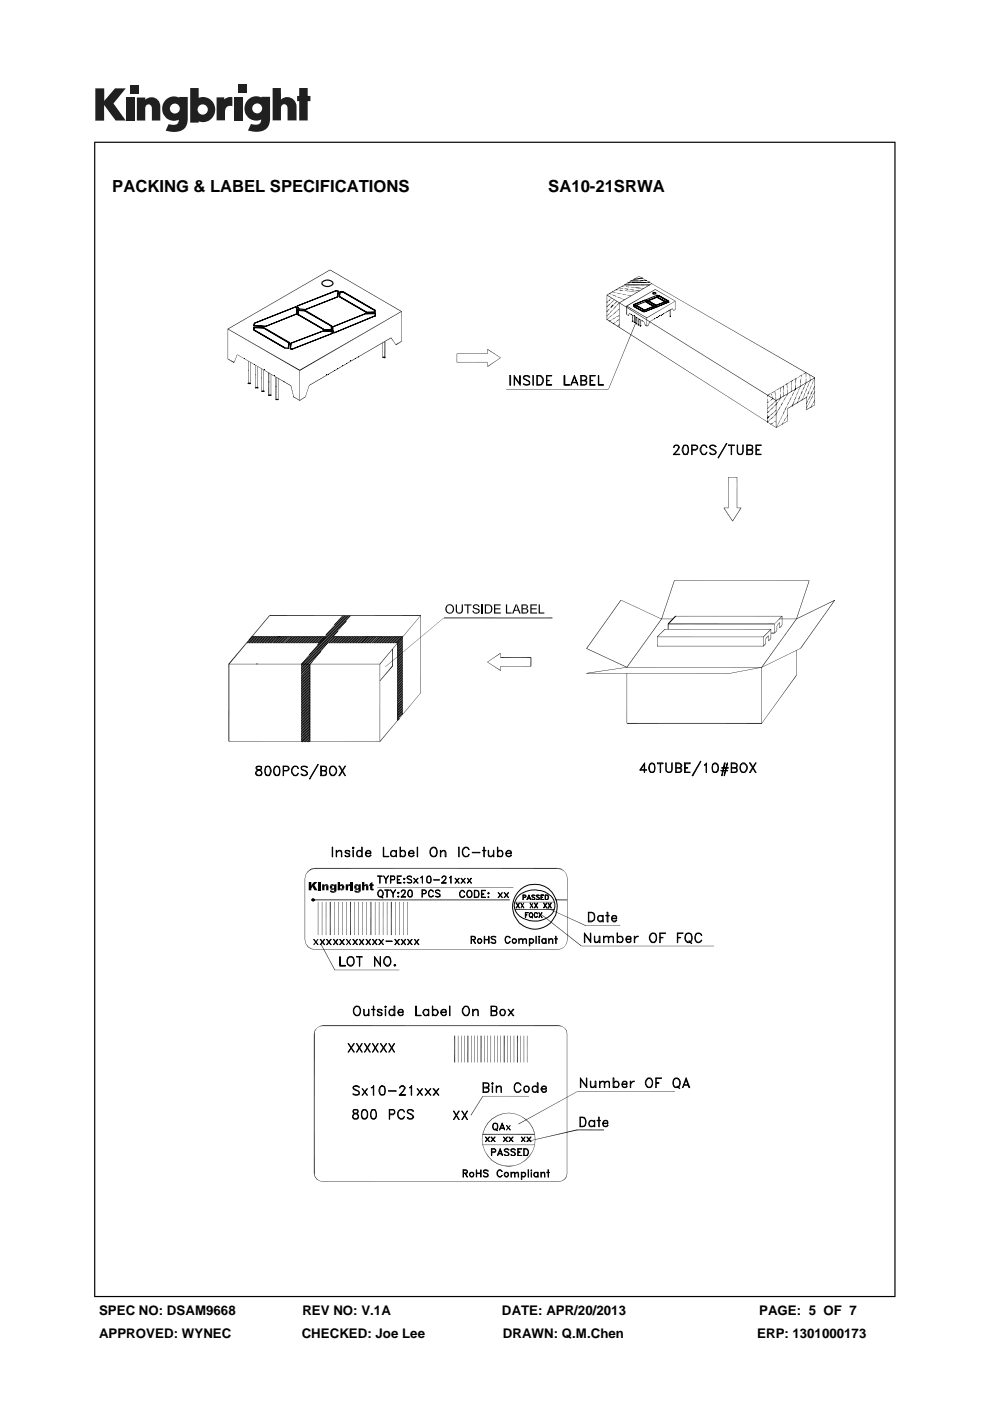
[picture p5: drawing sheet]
<svg xmlns="http://www.w3.org/2000/svg" width="210mm" height="297mm" viewBox="0 0 210 297" stroke-linecap="round" stroke-linejoin="round" font-family="sans-serif">
<defs><g id="words">
<g font-size="3.5">
<text x="23.8" y="40.6">PACKING &amp; LABEL SPECIFICATIONS</text>
<text x="116.3" y="40.6">SA10-21SRWA</text>
</g>
<g font-size="2.8">
<text x="21" y="278.7">SPEC NO: DSAM9668</text>
<text x="64.1" y="278.7">REV NO: V.1A</text>
<text x="106.5" y="278.7">DATE: APR/20/2013</text>
<text x="161" y="278.7">PAGE: 5 OF 7</text>
<text x="21" y="283.6">APPROVED: WYNEC</text>
<text x="64" y="283.6">CHECKED: Joe Lee</text>
<text x="106.7" y="283.6">DRAWN: Q.M.Chen</text>
<text x="160.6" y="283.6">ERP: 1301000173</text>
</g>
</g></defs>
<g fill="#231f20">
<path d="M20.2 18.7h1.9v2.7l2.3-2.7h2.3l-2.6 3.2 2.6 3.7h-2.2l-2.4-3.3v3.3h-1.9z"/>
<path d="M26.7 20.7h1.8v4.9h-1.8z"/>
<path d="M49.6 20.7h1.8v4.9h-1.8z"/>
<path d="M27.6 18h1.8v1.8h-1.8z"/>
<path d="M50.6 17.9h1.8v1.8h-1.8z"/>
<path d="M29 20.7h1.8v.4a1.9 1.9 0 0 1 2.2-.3 1.9 1.9 0 0 1 1 2v2.8h-1.8v-2.7a.7 .7 0 0 0-.7-.8 .7 .7 0 0 0-.7 .8v2.7h-1.8z"/>
<path d="M45.9 20.6h1.7v.5a2.02 2.02 0 0 1 1.7-.5v1.9h-.2a1.12 1.12 0 0 0-1.4 1.3v1.7h-1.8z"/>
<path d="M57.8 18.7h1.8v2.4a1.98 1.98 0 0 1 2.2-.3 1.98 1.98 0 0 1 1.1 2v2.7h-1.9v-2.6a.7 .7 0 0 0-.7-.8 .7 .7 0 0 0-.7 .8v2.6h-1.8z"/>
<path d="M63.5 18.7h1.8v1.6h.5v1.1h-.5v4.1h-1.8v-4.1h-.5v-1.1h.5z"/>
<path d="M40.3 18.7v7.3h1.8v-.3a2.63 2.63 0 0 0 3.5-2.5 2.63 2.63 0 0 0-3.5-2.5v-2zM41.9 23.2a1.1 1.1 0 0 1 2.2 0 1.1 1.1 0 0 1-2.2 0z"/>
<path d="M35.3 21a2.56 2.56 0 0 0-.6 3.3 2.56 2.56 0 0 0 3.2 1.1 1.09 1.09 0 0 1-1.5 1.1l-.6-.2-.7 1.4a5.3 5.3 0 0 0 3.8-.2 2.69 2.69 0 0 0 .9-2.4v-4.5h-1.8v.1l-.8-.2a2.44 2.44 0 0 0-1.9 .5zM36 23a1.06 1.06 0 0 1 2.1 0 1.06 1.06 0 0 1-2.1 0z"/>
<path d="M52.8 21a2.56 2.56 0 0 0-.6 3.3 2.56 2.56 0 0 0 3.2 1 1.09 1.09 0 0 1-1.5 1.1l-.7-.1-.6 1.4a5.3 5.3 0 0 0 3.7-.3 2.69 2.69 0 0 0 1-2.3v-4.6h-1.8v.2l-.9-.3a2.44 2.44 0 0 0-1.8 .6zM53.5 23a1.06 1.06 0 0 1 2.1 0 1.06 1.06 0 0 1-2.1 0z"/>
</g>
<g fill="#000">
<path d="M70 57.3l15.2 8.7-.1 .1zM70 57.3v-.1l15.2 8.8zM135.5 58.5l37.4 21.5zM135.5 58.6l37.4 21.4-.1 .1zM48.3 76.2l1.3 .5v.2zM48.3 69.7l21.7-12.5-21.6 12.6zM48.3 76.2l.1-.1 1.2 .6zM48.4 69.8l21.6-12.6v.1zM50.2 75.2l-.6 1.6zM50.2 75.2l-.5 1.6zM50.3 75.1l11.4 6.6zM50.3 75.2l11.4 6.5v.1z"/>
<path d="M51.8 76v.1zM53.9 77.2l.1 .1zM56 78.4h.1zM58.1 79.6l.1 .1zM48.3 69.8l15.3 8.6-.1 .2zM48.4 69.7l15.2 8.7-15.3-8.6zM69.3 79.5h.1zM69.5 79.3l.1 .1zM71 78.4l.1 .1zM71.5 78.2l.1 .1zM72.7 77.5l.1 .1zM73.4 77.1l.1 .1z"/>
<path d="M74.4 76.5v.1zM75.3 76l.1 .1zM82.9 71.7l1.1 1.4zM83 71.6l1 1.5-1.1-1.4zM83.9 73l1.2-.7-1.1 .9zM63.5 78.4l21.6-12.4-21.5 12.6zM84 73.2l1.1-.9 .1 .1zM63.6 78.6l21.5-12.6 .1 .1zM96.9 75l.1 1.8zM103.4 74l.1 1zM103.4 76.8l.1 .9zM103.4 74.1l2.8 1.8z"/>
<path d="M103.4 77.7l2.8-1.9-2.7 2zM103.4 74.1l.1-.1 2.7 1.8zM103.5 77.8l2.7-2zM128.7 62.5l6.8-4-6.7 4.1zM128.8 62.6l6.7-4.1zM128.7 64l.3-.2-.2 .3zM129 67.4l-.3 .4zM129 63.8l-.2 .3zM129.1 66.5l-.4 .5zM129 67.4l.1 .1-.3 .3zM129.2 65.5l-.4 .6-.1-.1zM129.1 66.5l.1 .1-.4 .4z"/>
<path d="M129.2 67.3v.1zM129.2 65.5l.1 .1-.5 .5zM129.2 66.4l.1-.1v.2zM128.7 65l.7-.6-.6 .7zM129.3 66.3v.2zM129.4 64.4l.1 .1-.7 .6zM129.3 65.4l.2-.1zM129.5 64.3v-.1v.2zM129.5 64.2v.2zM129.2 68l.4-.1-.3 .2zM129.3 62.3l.3 .1zM129.3 62.2l.3 .2z"/>
<path d="M129.7 63.2l-.3 .3zM129.3 68.1l.3-.2h.1zM129.7 63.2l-.2 .3zM129.9 65.7l-.4 .6-.1-.1zM129.3 67.2l.6-.4-.5 .5zM129.9 67.7l-.1 .2zM129.7 67.8l.2-.1-.1 .2zM129.7 62.5l.2-.1zM129.8 62.4l-.1 .1zM129.9 65.7l-.4 .6zM129.9 66.8l-.5 .5zM130 64.6l-.5 .6z"/>
<path d="M130 65.5v.2zM130 66.7v-.1v.2zM130 64.6l.1 .1-.6 .5zM130 66.6v.2zM130.2 64.5v.1zM130.3 63.5l-.6 .7zM129.6 64.1l.7-.6-.6 .7zM130.6 68.3l-.5 .4zM130 68.6l.6-.3-.5 .4zM129.9 61.9l.7 .2zM129.9 61.8l.7 .2zM130.6 64.9l-.4 .6-.1-.1z"/>
<path d="M130 67.7l.6-.4zM130 67.6l.6-.3-.6 .4zM130 62.6l.7 .2zM130.6 64.9l.1 .1-.5 .5zM130.1 66.5l.6-.5-.5 .6zM130.7 68.1v.2zM130 62.5l.7 .3-.7-.2zM130.8 63.9l-.4 .6-.1-.1zM130.8 64.7v.2zM130.7 66l.1 .1-.6 .5zM130.7 67.2l.1-.1zM130.7 62.1l.1 .1z"/>
<path d="M130.7 62l.1 .1zM130.8 63.9l.1 .1-.5 .5zM130.8 65.9l.1-.1v.2zM130.8 67.1l.1 .1-.2 .1zM130.8 62.9h.1zM130.9 65.8v.2zM130.7 61.5l.4-.1zM130.7 61.3l.4 .1-.4 .1zM131.3 64.1l-.3 .6-.1-.1zM131 65.7l.3-.2-.2 .3zM130.9 67.1l.4-.3-.3 .4zM130.8 68l.5-.3-.4 .4z"/>
<path d="M131.3 68.7l-.2 .6-.1-.1zM131.2 61.5l.1-.1zM131.4 64.1l6.9-4-6.8 4.1zM131.3 64.1l.1 .1-.4 .5zM131.3 65.5l.1 .1-.3 .2zM131.3 66.8l.1 .1-.4 .3zM131.3 67.7l.1 .1-.5 .3zM131.3 68.7l.1 .1-.3 .5zM131.5 64.2l6.8-4.1zM130.9 62.2l.8 .2zM131 62.1l.7 .2-.8-.1zM131 63l.7 .3z"/>
<path d="M131.1 62.9l.6 .3-.7-.2zM131.8 62.4l.1-.1zM131.8 63.4l.2-.1-.1 .2zM131.8 63.3h.2zM131.4 61.6l.8 .1zM131.5 61.4l.7 .2h-.8zM131.3 61.1l.9 .1zM131.3 61l.9 .2zM131.9 60.7l.4 .1zM131.9 60.7h.4zM132.3 61.7l.1-.1zM132.3 61.2h.1z"/>
<path d="M132.1 63.5h.4zM132.1 63.4l.4 .1zM132.5 60.8l.1-.1zM132 62.4l.8 .1zM132.1 62.4h.7h-.8zM132.8 64.9l.2 1.8h-.2zM132.9 66.7l.4 .1zM132.9 66.8l.4 .1zM132.9 64.8l6-3.5-6 3.7zM132.9 65l6-3.7 .1 .1zM132.8 64.9h.2v1.8zM132.9 62.6l.1-.1z"/>
<path d="M133.4 66.4l-.1 .5zM132.6 61.7h.7zM132.5 61.2h.8v.2zM132.6 61.2h.7h-.8zM132.6 61.6l.7 .1zM133.4 66.5l3.2 1.8zM132.8 60.8l.6 .1zM132.8 60.7l.6 .1zM133.4 66.5l.1-.1 3.1 1.8zM133.4 61.8l.2-.1-.1 .1zM133.4 61.4l.1-.1zM133.4 61.7h.2z"/>
<path d="M133.6 60.9l.1-.1zM133.9 66.6v.1zM133.1 62.6l.8 .2zM133.2 62.5l.7 .2-.8-.1zM134.1 66.8l.1 1.3zM134.2 66.8l.1 1.3zM133.7 61.4h.7v.2zM134.4 66.9l.1 .1zM133.7 61.8l.7 .1zM133.7 61.8h.7zM133.7 61.3l.7 .1zM134.5 67.1l.1 1.3z"/>
<path d="M134.6 67.1l.2 1.3h-.2zM133.9 60.9l.7 .1zM133.9 60.8l.7 .1zM134.5 61.6l.1-.1zM134.5 61.9l.2-.1zM134.5 61.8h.2zM134.6 67.1h.2v1.3zM134.8 68.4l-5.8 14.1zM134.9 67.3l.1 1.3zM134.8 68.4l.1 .1-5.8 14zM134.7 61l.2-.1v.2zM134.7 60.9h.2z"/>
<path d="M135 67.3h.1zM135 67.3l.1 1.3zM134.8 61.9h.4zM134.8 61.8l.4 .1zM135.3 67.5l.1 1.4zM135.5 67.6v1.3zM135.6 67.6l.1 .1zM134.8 61.6h.8v.2zM134.8 61.5l.8 .1zM135.7 67.8l.1 1.3zM135 61.1l.7-.1v.2zM135 60.9l.7 .1-.7 .1z"/>
<path d="M135.9 67.9l.1 1.2zM135.8 61.2l.2-.1zM135.8 61l.2 .1-.2 .1zM136.1 61.2l.5-.1zM136.1 61.1h.5zM136.6 68.3l.3 .7zM136.8 69l.4 .1v.1zM137.2 67.3v1.8zM132.9 65l4.3 2.3v.1zM137.2 69.1l.3-.2-.3 .3zM136.8 68.9l.4 .2zM132.9 64.8l4.3 2.5-4.3-2.3z"/>
<path d="M137.5 68.9l.1 .1-.4 .2zM137.7 68.2l-.2 .8zM137.7 68.2l-.1 .8zM137.7 68.2l4.9-2.8zM137.7 68.3l4.9-2.9 .1 .1zM138.8 67.5v.1zM138.8 67.5l.1 .1zM138.9 61.4l4.3 2.5zM138.9 61.4l.1-.1 4.2 2.5zM139.3 67.3h.1zM139.4 67.2v.1zM139.7 67l.1 .1z"/>
<path d="M139.9 66.9l.1 .1zM140.2 66.8h.1zM140.5 66.6v.1zM141.3 66.2l.8-.5zM142.1 65.7v1.4zM142.2 65.7l.1 1.4zM142.6 65.5l.3 .3zM142.7 65.4l.2 .4-.3-.3zM143.2 63.9v1.8zM143.2 65.6l-.3 .3zM142.8 65.8l.4-.2-.3 .3zM137.2 67.4l6-3.6z"/>
<path d="M137.2 67.3l6-3.5-6 3.6zM169.2 80l.1-.1v.1zM169.3 79.9v.1zM169.9 79.5l.1 .5zM169.5 79.8l.6-.3zM169.5 79.9l.6-.4h.1zM170.3 79.3l-.1 .2zM170.2 79.4l.1-.1zM170.4 79.3l.5-.4-.4 .5zM170.9 79l.1 .9zM170.9 78.9l.1 .1-.5 .4zM171.7 79.5l.1 .4z"/>
<path d="M171.8 80v.1zM61.7 81.8l.6 2.4zM61.7 81.7l.6 2.5zM62.3 84.2l1.3 .7-.1 .1zM63.5 84.9l1.2-.8-1.1 .9zM62.3 84.1l1.3 .8-1.3-.7zM63.6 85l1.1-.9 .1 .1zM65.6 81.7l-.9 2.5zM65.6 81.7l-.8 2.5zM65.6 81.7l17.3-10.1-17.3 10.1zM65.6 81.7l17.3-10.1 .1 .1zM162.7 88.9h.2z"/>
<path d="M162.7 89.1l.2 .3h-.2zM162.8 83.8l.1 .4zM162.8 84.4h.1zM162.8 84.6l.1 .7zM162.8 85.5h.1zM162.8 85.7l.1 .8zM162.8 86.6l.1 .1zM162.8 86.8l.1 .8zM162.8 87.8h.1zM162.8 87.9l.1 .8h-.2zM162.8 87.9l.1 .8zM162.7 89.1h.2v.3z"/>
<path d="M163.1 86.2l-.3 .5zM163.1 87.1l-.2 .4-.1-.1zM163.1 88.3l-.3 .4zM163.1 89.1l-.3 .4zM162.8 85.3l.4-.3-.3 .4zM163.1 86.2l.1 .1-.3 .4zM163.1 87.1l.1 .1-.3 .3zM163.1 88.3h.1l-.4 .4zM163.1 89.1l.1 .1-.4 .3zM162.8 83.8l.5-.4-.4 .5zM163.2 86.1h.1v.1zM163.3 86.9v.2z"/>
<path d="M163.2 88.2l.1-.1v.2zM163.3 88.9v.2zM163.3 83.4l.1 .1-.5 .4zM163.4 84.9v.1zM163.3 86.1v.1zM163.3 88.1v.2zM163.5 83.4l.2 .4h-.1zM163.6 83.3l-.1 .2zM163.5 83.4l.1-.1zM163.5 83.4l.2 .4zM163.6 83.9l.2 .1zM163.6 83.9h.1l.1 .1z"/>
<path d="M163.7 84.1l.3 .3-.1 .1zM163.7 84.1l.3 .3zM163.5 84.8l.4-.4-.3 .5zM163.5 89.9l.4-.3-.3 .4zM163.9 84.4l.1 .1-.4 .4zM163.4 86l.6-.5-.5 .6zM163.4 86.8l.6-.5-.5 .6zM163.4 88l.6-.5-.5 .6zM163.4 88.9l.6-.6-.5 .6zM163.9 89.6l.1 .1-.4 .3zM164 85.5h.1l-.6 .6zM164 86.3l.1 .1-.6 .5z"/>
<path d="M164 87.5l.1 .1-.6 .5zM164 88.3l.1 .1-.6 .5zM164 89.5l.1 .1zM164.1 85.3v.2zM164.1 86.1v.2zM164.1 87.3v.2zM164.1 88.2v.1zM164.1 89.5v.1zM163.7 83.3l.6-.4zM163.6 83.3l.7-.4-.6 .4zM164.3 82.9l.1 .9zM164.3 82.9l.2 .8z"/>
<path d="M164.4 83.9h.2l-.2 .1zM164.4 82.8h.1v.1zM164.4 83.9h.2zM164.5 84.1l.1 .9zM128.7 62.6l36 22.3-.1 .1zM164.6 84.9l8.2-4.9-8.1 5zM164.8 90.2l-.1 .5-.1-.1zM164.5 82.8v.1zM164.5 84.1l.2 .8zM164.6 84.9l-.3 .4-.1-.1zM164.6 85.7l-.3 .4h-.1zM164.6 86.9l-.3 .4-.1-.1z"/>
<path d="M164.6 87.8l-.3 .4-.1-.1zM164.2 89.4l.4-.2zM128.7 67.8l36 22.9zM128.7 67.8l.1-.1 35.9 22.9zM128.7 62.6l.1-.1 35.9 22.4zM164.7 85l8.1-5 .1 .1zM164.8 90.2l.1 .1-.2 .4zM164.6 84.9l.1 .1-.4 .3zM164.6 85.7l.1 .1-.4 .3zM164.6 86.9l.1 .1-.4 .3zM164.6 87.8h.1l-.4 .4zM164.6 89.2l.1 .1-.5 .2z"/>
<path d="M164.9 90v.2zM164.9 87.2l-.2 .6h-.1zM164.9 85.2l-.2 .6-.1-.1zM165.3 89.3l-.3 .7zM165 87l.1 .2h-.2zM164.9 87.2l-.2 .6zM164.9 85.2l.1 .1-.3 .5zM165.3 89.3l-.2 .7zM165 87l.1 .2zM165.1 85l-.1 .1zM165.1 85v.1zM164.7 82.7l.5-.4z"/>
<path d="M165.3 89.1l.1-.1v.2zM164.7 82.8l.5-.5 .1 .1zM165.4 89v.2zM165.4 86.2l-.2 .8-.1-.1zM165.5 83.5l.1 .9h-.2zM165.8 88.3l-.3 .6zM165.5 82.2l-.1 .1zM165.3 82.2h.2l-.1 .1zM165.4 86.2l.1 .1-.3 .7zM165.5 84.4l-.3 .6v-.1zM165.5 83.3h.1zM165.5 82.2l.1 .9z"/>
<path d="M165.8 88.3l-.2 .6zM165.6 86.1v.1zM165.5 84.4h.1l-.4 .6zM165.5 83.5l.1 .9zM165.8 88.1l.1-.1v.2zM165.9 88v.2zM166.3 87.2l-.3 .7zM166 85.3l-.2 .7-.2-.1zM166.3 87.2h.1l-.3 .7zM166.1 85l.1 .2zM166 85.3l-.2 .7zM166.1 81.8l.2 1z"/>
<path d="M166.1 89.5l-.3 .5zM166.2 82.8l.1 .2zM166.2 83.1l.1 .8zM166.1 89.4h.1zM166.1 89.5l.1 .1-.3 .4zM165.7 82.2l.6-.5zM165.6 82.2l.7-.5-.6 .5zM166.1 81.8h.2v1zM166.3 87.1l.1-.1v.2zM166.4 87v.2zM166.8 86.2l-.2 .7h-.2zM166.4 81.7h.1h-.2z"/>
<path d="M166.5 84.3l-.3 .7zM166.8 86.2l-.2 .7zM166.5 84.3l.1 .1-.3 .6zM166.6 88.6l-.3 .7v-.1zM166.7 84.1v.2zM166.6 88.6l-.3 .7zM166.8 88.3v.2zM166.9 86v.1zM167.3 85.2l-.4 .7zM166.9 82.4l.1 .1zM166.9 81.4l.1 .8zM167 86.6l4-2.4-3.9 2.5z"/>
<path d="M167.3 85.2l.1 .1-.4 .6zM167 83.4l-.1 .6zM166.9 82.6l.2 .8zM166.9 82.4l.1-.1v.2zM167 87.9l-.1 .4zM167.1 86.7l3.9-2.5 .1 .1zM164.7 90.7l2.4-1.5zM164.7 90.6l2.4-1.4zM166.5 81.6l.7-.5-.6 .6zM166.6 81.7l.6-.6 .1 .1zM167.4 85v.1zM167.8 84.2l-.3 .8-.1-.1z"/>
<path d="M167.4 81.1v.1zM167.3 81.1h.1v.1zM167.8 84.2l.1 .1-.4 .7zM168 84l-.1 .1zM167.9 80.8l.1 .9zM167.9 81.8l.1 .2zM167.9 82.1l-.1 .9zM168.3 83.2l-.3 .7zM167.9 82.1v.9zM168.3 83.2l.1 .1-.4 .6zM167.5 81l.6-.4zM167.5 81.1l.6-.5 .1 .1z"/>
<path d="M168.5 83l-.1 .1zM168.4 80.5l-.1 .1zM168.4 85.1l-.3 1h-.1zM168.6 82.5l-.1 .4zM168.4 80.5l.1 .1h-.2zM168.4 85h.1v.1zM168.4 85.1l-.3 1zM168.6 82.5h.2l-.3 .4zM168.5 85v.1zM168.7 80.3l.1 .9zM168.7 81.3l.1 .2zM168.7 81.6l.1 .9h-.2z"/>
<path d="M168.8 84.1l-.3 .8v-.1zM168.7 81.6l.1 .9zM168.9 83.9l-.1 .1zM168.8 84.1l.1 .1-.4 .7zM168.7 80.3h.2l-.1 .9zM168.9 83.9v.1zM168.5 80.5l.6-.5zM168.5 80.4l.6-.4-.6 .5zM169.2 85l-.1 .5zM169.2 83.1l-.3 .7zM169.3 84.8v.2zM169.3 82.8v.2z"/>
<path d="M169.2 83.1l-.2 .7zM169.6 83.9l-.1 .8-.2-.1zM169.7 83.8l.1 .1zM169.6 83.9l-.1 .8zM169.7 81.9l-.4 .9zM169.7 81.2l.1 .2zM169.7 81.5l.1 .4zM169.7 81.9l-.3 .9zM169.8 80.4l.1 .7h-.2zM169.9 80.1l.1 .1h-.2zM169.8 80.4l.1 .7zM169.9 80.1l.1 .1z"/>
<path d="M170.1 82.9l-.2 .8zM170.1 82.9l.1 .1-.3 .7zM170.2 84.4l-.1 .4zM170.3 84.2l.1 .2zM170.2 84.4v.4zM170.6 81.9l-.3 .8-.1-.1zM170.7 81.7v.1h-.1zM170.6 81.9l.1 .1-.4 .7zM170.7 83.3l-.3 .8zM170.7 81.7v.1zM170.7 83.2l.1 .1zM170.7 83.3l-.2 .8z"/>
<path d="M170.9 81.1l-.1 .6zM170.9 80l.1 .1zM170.9 80.3l.1 .8zM171.1 82.3l-.2 .8zM171.2 83.9l-.2 .4zM171.2 82.2h.1zM171.3 83.7l-.1 .1zM171.2 83.9l-.1 .4zM171.3 85.9l-.3 .6zM171.3 84.9l-.2 .7-.1-.1zM171.4 85.6v.2zM171.3 85.9l-.2 .6z"/>
<path d="M171.4 84.6l.1 .2h-.2zM171.3 84.9l.1 .1-.3 .6zM171.5 81.3l-.2 .8zM171.4 84.6l.1 .2zM171.6 82.8l-.2 .8-.1-.1zM171.6 81.1l.1 .1zM171.7 82.6l.1 .2zM171.6 82.8l-.2 .8zM171.6 81.1h.2l-.1 .1zM171.8 80.2l.1 .4zM171.8 80.6l-.1 .4zM171.8 84.9l-.3 .6z"/>
<path d="M171.8 83.9l-.2 .7-.1-.1zM171.8 80.6v.4zM171.9 84.6l-.1 .2zM171.8 84.9l-.2 .6zM171.9 83.6l-.1 .2zM171.8 83.9h.1l-.3 .7zM172 81.8l-.2 .7zM171.9 84.6v.2zM171.9 83.6v.2zM172.1 81.6l.1 .1zM172.3 82.8l-.2 .8-.2-.1zM172.3 85.7l-.3 .7-.1-.1z"/>
<path d="M172.4 83.9l-.3 .7-.1-.1zM172.3 82.8l-.2 .8zM172.4 85.5v.1zM172.3 85.7l-.3 .7zM172.4 80.8l-.2 .7zM172.4 83.6v.2zM172.4 83.9l-.3 .7zM172.4 82.6v.2zM172.4 80.8l-.1 .7zM172.5 80.6h.1v.1zM172.6 80.6v.1zM172.8 80l-.2 .5z"/>
<path d="M172.8 82.9l-.2 .7zM172.8 81.8l-.3 .8-.1-.1zM172.8 84.8l-.3 .7-.1-.1zM171.1 86.9l1.8-1.1zM171 86.8l1.9-1-1.8 1.1zM172.8 80l-.1 .5zM172.8 81.8l.1 .1-.4 .7zM172.8 84.8l-.3 .7zM153.5 107.7l1.9 2.7-.1 .1zM153.5 107.7l.1-.1 1.8 2.8zM153.6 107.7l.8-.1zM153.6 107.6h.8z"/>
<path d="M154.4 101.3l2-.1zM154.4 101.2h2zM156.4 107.6h.8zM156.4 107.7l.8-.1zM157.1 107.6l-1.7 2.9-.1-.1zM157.1 107.6l.1 .1-1.8 2.8zM57.1 130.5l-8.5 10.3h-.1zM57.1 130.5h.2l-8.7 10.3zM67.7 136.4l-3.8 4.5v-.1zM67.7 136.4h.1l-3.9 4.5zM69.5 136.3l-3.7 4.6-.2-.1zM69.5 136.3v.1l-3.7 4.5z"/>
<path d="M72.5 130.6l-3.7 4.4zM72.5 130.6l-3.6 4.4zM74.3 130.6l-3.7 4.4zM74.3 130.6l-3.6 4.4zM89.2 130.5l-8.6 10.3h-.1zM89.2 130.5l-8.6 10.3zM81.7 141.3l12.4-10.3zM81.7 141.4l12.5-10.4zM94.8 128.3h.6a.79 .79 0 0 0-.7 .8 .79 .79 0 0 0 .7 .8h.6a1 1 0 0 1-1.4-.2 1 1 0 0 1 .2-1.4zM94.8 128.3a1 1 0 0 1 1.4 .2 1 1 0 0 1-.2 1.4h-.6a.79 .79 0 0 0 .7-.8 .79 .79 0 0 0-.7-.8zM96.7 128.1h.2v1.2a.5 .5 0 0 0 .5 .6h-.6l-.1-.2zM97.9 128.1h.3a2.33 2.33 0 0 1-.3 1.9 .91 .91 0 0 1-1.1-.1h.6a.48 .48 0 0 0 .5-.6z"/>
<path d="M98.5 128.1h1.5v.3h-.6v1.7h-.3v-1.7h-.6zM100.2 129.5l.2-.1 .2 .3 .4 .2h-.6zM100.3 128.4a.85 .85 0 0 1 1.3-.1l-1 .1-.1 .3 1.2 .6a.74 .74 0 0 1-.4 .8 .74 .74 0 0 1-.9-.2h.7l.4-.3a.86 .86 0 0 0-.9-.5l-.2-.2zM101 128.3h.6l.1 .4h-.3v-.2zM102.1 128.1h.3v2h-.3zM102.8 128.1l1 .1 .4 .1-1.1 .1v1.5h1l-.4 .2h-.9zM103.5 128.4h.7a1.26 1.26 0 0 1 0 1.5h-1.1a.78 .78 0 0 0 1-.5 .78 .78 0 0 0-.6-1zM103.4 140.3l2.7-1.8zM106.1 138.6l.1 .8zM103.4 140.4l2.7-1.9 .1 .1zM104.8 128.1h1.4v.3h-1.2v.6h1.1v.2h-1.1v.7h1.2v.2h-1.4zM107.3 128.1h.3v1.8h.9v.2h-1.2z"/>
<path d="M109.4 128.1h.3l-.5 1.2 .7 .2h-.8l-.2 .6h-.3zM109.7 128.1l.7 2h-.2l-.3-.6-.7-.2h.6a1.11 1.11 0 0 1-.1-1.2zM110.6 128.1l.9 .1 .4 .1-1 .1v.6h.9l-.1 .1 .2 .1h-1v.7h1l-.4 .2h-.9zM111.3 128.4h.6l.1 .2-.2 .4h-.9l.7-.1 .1-.1-.1-.4zM111.3 129.2h.6l.2 .2-.1 .5h-1.1l.7-.1 .2-.2-.2-.4zM112.5 128.1h1.4v.3h-1.2v.6h1.1v.2h-1.1v.7h1.2v.2h-1.4zM114.2 128.1h.3v1.8h1v.2h-1.3zM124.4 137.5l8.6 3.9-.1 .1zM124.5 137.5l8.5 3.9-8.6-3.9zM131.7 127.2l-7.2 10.3h-.1zM131.7 127.2v.1l-7.2 10.2zM139.4 135.1v1.9z"/>
<path d="M143 123.1l-2.6 8.2-.1-.1zM131.7 127.3l8.6 4zM131.7 127.2l8.6 4zM140.3 131.2l-7.3 10.3-.1-.1zM143 123.1h.1l-2.7 8.2zM140.3 131.2l.1 .1-7.4 10.2zM141 133.4l-1.6 1.7v-.1zM141 133.4v.1l-1.6 1.6zM141.6 132.3l.2 1.1h-.2zM141.6 132.3h.2v1.1zM143.3 130.6l-1.6 1.7zM161.9 135.1v1.9z"/>
<path d="M162.4 136.4l-.1 .1zM162.3 136.5l-.4 .5v-.1zM162.5 136.4l-.1 .2-.1-.1zM162.3 136.5l.1 .1-.5 .4zM162.4 135.6l.1 .8zM162.5 135.3l-.1 .3zM163 134.7l-.5 .6zM163 134.8v1zM163 134.7v.1l-.5 .5zM163.5 133.4l-1.6 1.7v-.1zM163.5 133.4l.1 1.9zM163.5 135.3l-.5 .6v-.1z"/>
<path d="M163.5 133.4l.1 .1-1.7 1.6zM163.5 135.3l.1 .1-.6 .5zM163.6 134.2h.6l-.6 .1zM163.6 134.3l.6-.1v.1zM164.2 132.3l.1 1.9zM164.7 133.8l-.5 .4zM164.7 133.6v.2zM164.7 133.8l-.4 .4zM164.8 133.6l-.1 .2zM164.7 132.8l.1 .8zM164.8 132.5l-.1 .3zM164.9 132.5l-.2 .3z"/>
<path d="M165.3 132l.1 1.1zM165.3 131.9l-.5 .6zM165.3 131.9l.1 .1-.5 .5zM165.8 132.5l-.4 .6-.1-.1zM165.8 130.6l.1 1.9zM165.8 130.6l-1.6 1.7zM165.8 132.5l.1 .1-.5 .5zM165.8 130.6l.1 .1-1.6 1.6zM171.6 123.1l-2.6 8.2-.1-.1zM168.9 131.2l8.1-4-8 4.1zM168.9 131.2l-7.3 10.3-.1-.1zM171.6 123.1h.1l-2.7 8.2z"/>
<path d="M169 131.3l8-4.1 .1 .1zM168.9 131.2l.1 .1-7.4 10.2zM177 127.2l-7.2 10.3h-.1zM177 127.2l.1 .1-7.3 10.2zM83.2 141.2l-2.6 3.2-.1-.1zM83.2 141.2l.1 .1-2.7 3.1zM89.2 146.9l-8.6 10.4-.1-.1zM89.2 146.9l-8.6 10.4zM103.4 140.4l2.8 1.7-.1 .1zM106.1 141.3l.1 .9zM103.4 140.3l2.8 1.8zM112.5 139.4l.2 1.9h-.2z"/>
<path d="M112.5 139.4h.2v1.9zM124.5 142.8l8.5-1.4zM124.4 142.7l8.6-1.3zM154.9 142.7l6.7-1.3zM154.9 142.8l6.7-1.4zM161.6 141.4l8.1-3.9zM161.6 141.5l8.1-4zM168.9 143.1l-7.4 10.3zM168.9 143.1l.1 .1-7.4 10.2zM64.6 199.2l.2 .8zM64.7 199.2l.2 .8zM64.8 185.5l-.2 .8z"/>
<path d="M64.9 185.5l-.3 .8zM65.3 184.7l.1 .1-.6 .7zM65.4 184.8l-.6 .7zM65.3 184.7l.7-.5 .1 .2zM65.5 187h.5v.7l.3 .3-.3 .3v.5h-.5zM65.3 184.7l.8-.3-.7 .4zM66.2 190.6v.4zM66.2 190.7l.4-.1zM66.2 190.6h.4zM66.2 191l.4-.1v.1zM66.2 190.9h.4l-.4 .1zM66.6 190.6l.1 .4z"/>
<path d="M66 184.2l.8-.2v.2zM66 184.2h.8l-.7 .2zM66.6 187h.7l-.6 .7 .6 1.1h-.6l-.7-1.1zM67.6 187.5h.5v1.3h-.5zM67.6 187h.5v.3h-.5zM68.3 187.5h.5v.2l.9 .1-.8 .1-.1 .9h-.5zM68.8 187.7a.49 .49 0 0 1 .8 0zM69 187.8h.7v1h-.5v-.9zM70 187.8h.7a.29 .29 0 0 0-.3 .3 .29 .29 0 0 0 .3 .3h-.7zM70 188.8l1.3 .2a.75 .75 0 0 1-1.3-.2zM70.1 188.5h.8a.49 .49 0 0 1-.8 0zM70.1 187.7a.52 .52 0 0 1 .8 0z"/>
<path d="M70.1 187.7h.8v-.2h.5l-.1 1.5h-.6l.1-.1 .1-.4h-.8l.6-.1 .2-.3-.2-.3h-.7zM71.6 187h.5v.6h.8l.1 .2h-.7a.32 .32 0 0 0-.2 .3 .32 .32 0 0 0 .2 .3h.7l-1.4 .4zM72.1 187.6l.4-.1 .4 .1zM72.1 188.6h.8a.5 .5 0 0 1-.8 0zM72.3 187.8h.7v.3v.3h-.7a.33 .33 0 0 0 .2-.3 .33 .33 0 0 0-.2-.3zM73.3 187.5h.5v.2l.2 .1-.1 .2-.1 .8h-.5zM73.9 187.5h.4l-.1 .4-.4-.2zM74.4 187.5h.4v1.3h-.4zM74.4 187h.4v.3h-.4zM75.2 187.8h.6a.29 .29 0 0 0-.2 .3 .29 .29 0 0 0 .2 .3h-.6zM75.2 188.8l1.3 .2a.75 .75 0 0 1-1.3-.2zM75.2 188.5h.8a.49 .49 0 0 1-.8 0z"/>
<path d="M75.2 187.7a.52 .52 0 0 1 .9 0zM75.2 187.7h.9v-.2h.4v1.5h-.7l.2-.1v-.4h-.8l.6-.1 .2-.3-.2-.3h-.6zM76.8 187h.5v.7h.8l-.8 .2v.9h-.5zM77.3 187.7a.5 .5 0 0 1 .8 0zM77.5 187.8h.6v1h-.5v-.9zM78.5 187.3l.5-.3v.5h.3v.3h-.3l.1 .6-.6 .1v-.7h-.2zM78.5 188.5l.7-.1 .1 .4-.6-.1zM115 194.1l8.4 6.4-.1 .1zM115 194.1l.1-.1 8.3 6.5zM116.1 192.5l8.2 3.7zM116.1 192.6l8.2 3.6-.1 .1zM118.2 184l.8 .2v.2z"/>
<path d="M118.2 184l.8 .4-.8-.2zM119 184.2l.7 .6zM119 184.2l.7 .6-.7-.4zM119.7 184.7l.4 .8zM119.7 184.7l.5 .8zM120.1 185.5l.2 .8zM120.2 185.5l.2 .8zM64.8 200l.5 .8zM64.9 200l.5 .7-.1 .1zM65.3 200.8l.1-.1 .6 .5zM65.4 200.7l.7 .4-.1 .1zM66 201.2l.8 .2z"/>
<path d="M66.1 201.1l.7 .3zM66.7 218.5l-.1 .7zM66.8 218.6l-.1 .6h-.1zM67.2 218l-.5 .5zM67.3 218l-.5 .6-.1-.1zM67.2 218l.6-.5zM67.2 218l.6-.4zM68 200.2l3.1 5.4-.1 .1zM68 200.2l.1-.1 3 5.5zM67.8 217.5l.6-.1v.1zM67.8 217.5h.6zM118.2 201.3l.8-.1z"/>
<path d="M118.2 201.3l.8-.2zM119 201.1l.7-.3zM119 201.1l.7-.4zM118.5 217.4l.7 .2zM118.5 217.4l.7 .2-.7-.1zM119.2 217.5l.5 .5zM120.2 200l-.5 .8zM120.1 200l-.4 .7zM119.2 217.5l.6 .5zM119.7 218l.4 .6zM120.3 199.2l-.2 .8zM120.2 218.5v.7z"/>
<path d="M119.8 218l.4 .5-.1 .1zM120.4 199.2l-.3 .8zM120.2 218.5l.1 .7zM102.4 232.4l-2.5 4.1-.1-.1zM102.4 232.4l.1 .1-2.6 4zM102.8 239.1l.1 .1-.5 1.1zM102.9 239.2l-.4 1.2-.1-.1zM103.5 238l.1 .1-.8 1zM103.6 238.1l-.7 1.1-.1-.1zM104.3 237.2l.1 .1-.9 .7zM103.5 238l.9-.7-.8 .8zM104.3 237.2l1.1-.7 .1 .1z"/>
<path d="M104.3 237.2l1.2-.6-1.1 .7zM105.4 236.5l1.3-.3zM106.6 236.1l1.3-.2zM106.6 236.1l1.3-.1zM107.9 235.9l1.2 .3zM109.9 238.3l12.4-6.9-12.3 7zM110 238.4l12.3-7zM109.1 236.1l1.2 .5zM110.3 236.5l1 .8zM110.3 236.5l1.1 .7-.1 .1zM111.3 237.3l.1-.1 .9 .9zM111.4 237.2l1 .8-.1 .1z"/>
<path d="M112.3 238.1l.1-.1 .5 1.2zM112.4 238l.6 1.1-.1 .1zM66.6 248.8h.1v.7zM66.7 248.8v.7zM66.7 249.5l.1-.1 .4 .7zM66.8 249.4l.5 .6-.1 .1zM67.2 250.1l.1-.1 .5 .4zM67.3 250l.5 .4zM67.8 250.3l.6 .3zM102.2 241.6l.2 1.3zM102.3 241.6l.2 1.3zM102.4 242.9l.4 1.2z"/>
<path d="M102.4 240.3l-.2 1.3zM102.5 242.9l.4 1.2zM102.5 240.4l-.3 1.2zM102.8 244.1l.7 1.1zM102.9 244.1l.7 1-.1 .1zM103.5 245.2l.1-.1 .7 1zM103.6 245.1l.8 .9-.1 .1zM104.3 246.1l.1-.1 1 .8zM104.4 246l1.1 .7-.1 .1zM105.5 246.7l1.1 .5-1.2-.4zM105.5 246.7l1.2 .4-.1 .1zM106.6 247.2l1.3 .2z"/>
<path d="M106.7 247.1l1.2 .1v.2zM107.9 247.2h1.2l-1.2 .2zM107.9 247.2l1.2-.1zM109.1 247.1l1.2-.3zM109.1 247.1l1.2-.4zM110.3 246.7l1.1-.6zM110.3 246.7l1-.7 .1 .1zM112.3 245.1l.1 .1-1.1 .8zM111.3 246l1.1-.8-1 .9zM111.9 241.9l10.4-2.4zM111.9 242l10.4-2.5 .1 .1zM112.9 244.1l-.6 1z"/>
<path d="M113 244.1l-.6 1.1-.1-.1zM113.4 242.9l-.5 1.2zM113.5 242.9l-.6 1.2zM113.5 241.6l-.1 1.3zM113 239.1l.4 1.3zM113.5 240.3v1.3zM118.5 250.5l.7-.1zM118.5 250.5l.7-.2zM119.2 250.3l.6-.2zM119.2 250.3l.5-.3 .1 .1zM120.1 249.4l.1 .1-.5 .5zM120.2 249.5l-.4 .6-.1-.1z"/>
<path d="M120.2 248.8l-.1 .6zM120.3 248.8l-.1 .7z"/>
<path d="M20 30v245h169.9v-245zM20.2 30.3h169.5v244.5h-169.5z"/>
</g>
<g fill="none" stroke="#000" stroke-width=".25">
<path d="M68.4 59.8a1.43 1.43 0 0 1 2.2 .3 1.35 1.35 0 0 1-2.3 0zM53.8 69.4l.2 .6h-.2zM53.9 69.4l2 .1zM53.9 70l6.6 3.8zM54 68.5l-.1 .5 2.4 .2-2.4-.2zM55.9 69.5l5.4 3.1-.1 .1zM60.5 73.8l.7 .1zM61.3 72.6l-.1 1.3zM61.6 73.9l.5 .1zM61.7 72.8l-.1 1.1zM63 65.6l-.1 1zM63 64.9l.4 .7z"/>
<path d="M63.2 66.7l5.6 3.2zM63.3 65.7l-.1 1.1zM63.3 65.7l1.4 .2zM63.4 65.5l1.5 .2zM64.7 65.8l4.5 2.6-4.6-2.5zM68.6 70.1l1.8 .2zM68.7 69.9l1.6 .2zM69.1 68.4l1.2 .7zM70.3 69v1.1zM70.4 70.3l.2 .3zM70.6 69.2v.9zM71.8 61.8l-.2 1.1z"/>
<path d="M71.9 62.9l5.9 3.3zM72.1 61.9l-.2 1zM72.1 61.9l.7-.1zM72.8 61.8l6.7 4zM76 75.6h.1M77.6 66.5l2-.1zM77.7 66.2h1.8zM81.2 75.8h.4M134.1 68.1h.2M134.4 64.6l.6 .1zM134.4 64.8l.1 .2zM134.4 65l1.9 1z"/>
<path d="M134.4 64.6l.1 .1zM134.4 64.8l.6 .1zM134.5 64.8h.1M134.5 68.4h.3M135 68.6h.1M135 64.8l1.6 .9zM135.5 68.9l-.1-.1 .1 .1M135.8 69.1h.1M136.1 68h.2M136.3 66l.2 .1zM136.6 65.7l-.1 .4zM136.6 66.1h.1"/>
<path d="M136.7 65.7l-.1 .4zM136.9 63.7v.3zM137.1 63.8l.5 .1zM137.1 64l1.3 .7-.1 .1zM137.1 63.5l.1 .2zM137.1 63.8l.1 .2zM137.2 63.7l.3 .1zM137.2 63.8h.1M137.6 63.8l1.2 .8-1.3-.7zM138.3 64.7l.4 .2-.1 .1zM138.5 65l.5 .1zM138.6 64.9l.5 .1z"/>
<path d="M138.6 62l.5 .1v.2l-.5 .1-.2-.2zM138.7 64.5l.4 .2zM139 65.1l.1 .1zM139.1 64.6v.4zM139.2 64.7v.3zM139.4 63l1.6 .9v.1zM139.5 62.6l-.1 .4zM139.6 62.7h.2zM139.6 62.7l-.1 .3h-.1zM139.7 62.7l2 1.2zM140.6 66.5h.2M141 63.9l.7 .1z"/>
<path d="M141.1 64h.7zM141.7 64h.2zM142.1 67.1h.2M52.6 81.3h.5M54.2 82.2h.5M55.6 83h.4M57 83.9h.4M58.5 84.7h.5M60.1 80.9h.2M162.7 88.7h.2"/>
</g>
<g fill="none" stroke="#000" stroke-width=".21">
<path d="M133.6 59.9l-.4 .1M133.8 59.6h.4M133.8 59.9h.1M134 59.9h.8M134.3 59.6h.1M134.5 59.6h.8M134.9 59.9h.1M135.1 59.9h.8M135.2 59.1l-.8 .1M135.5 59l-.2 .1M135.5 59.6h.1M136 59.9h.1"/>
<path d="M136.2 59.9h.8M136.3 59h-.8M136.4 59.5l-.7 .1M136.6 59.5h.1M136.8 59.5h.4M137.2 59.9h.1M137.8 59.8l-.4 .1M48.3 69.7v6.5M49.6 76.7v.1M52.6 78.5h.1M52.7 76.6v4.7M53.1 76.8v4.5"/>
<path d="M54 68.5l8.8-3.4zM54.2 79.5h.1M54.3 77.5v4.7M54.7 77.8v4.4M55.5 78.2v4.8M56 78.4v4.6M56.3 69.2l6.7-2.7zM57 79v4.9M57.5 79.4v4.5M58.5 80v4.7M61.7 72.8l7-2.7zM62.1 73.9l8.5-3.3-8.6 3.4z"/>
<path d="M62.7 65.1l.3 .5zM63 64.9l8.3-3.3zM63.6 78.5v6.4M64.8 65.7l6.9-2.8zM70.6 69.3l7-2.8zM70.6 70.1l.3 .5zM70.9 70.6l8.7-3.7zM71.2 61.6l.6 .2zM79.5 65.7v.5zM79.6 66.4v.6zM81.2 72.7v3.1M81.6 72.4v3.4"/>
<path d="M85.1 66v6.4M97 74.9h6.4M97 76.8h6.4M108.1 79.6h.2v2.1h-.2zM109.1 79.6l1.1 1.8 .1-1.8v2.1l-1.2-1.7v1.7zM111.2 79.7a.93 .93 0 0 1 1.2 .3h-.2a.67 .67 0 0 0-1.1 0l.1 .3 .6 .3a.54 .54 0 0 1 .5 .4 .54 .54 0 0 1-.1 .6 1.08 1.08 0 0 1-1.2-.2h.2a.94 .94 0 0 0 1.1 0l-.2-.6-1-.5-.1-.3zM113 79.6l.1 2.1zM113.9 79.6h.7a1.08 1.08 0 0 1 .7 1 1.08 1.08 0 0 1-.7 1.1h-.7zM114 79.7a1.02 1.02 0 0 1 1.1 .6 1.02 1.02 0 0 1-.3 1.2l-.8 .1zM115.9 79.6h1.1l-1 .1v1.9l1 .1h-1.1zM119.6 79.6h.2v2l1 .1h-1.2zM121.8 79.6l.8 2.1-.8-1.7-.7 1.7z"/>
<path d="M125.1 79.6h1.1l-1 .1v1.9l1 .1h-1.1zM126.9 79.6l.1 2 1 .1h-1.1zM128.7 67.8h.1M128.7 64l.1 .1M128.7 65l.1 .1M128.7 66l.1 .1M128.7 67h.1M128.7 62.6v5.2M129.2 68l.1 .1M129.3 63.6l-.1 .1M129.3 62.2v.1M129.9 61.8v.1"/>
<path d="M130 68.6l.1 .1M130.7 61.3v.2M131.3 61v.1M131.4 64.2v5.3M131.9 60.7h.1M132.5 60.4h.8M133.3 66.8v.1M133.3 60.4h.2M133.6 60.4h.8M134.1 67.3h.1M134.4 60.4h.2M134.5 67.6h.1"/>
<path d="M134.5 64.6l2.4-1zM134.7 60.4h.8M134.9 67.8h.1M135 64.7l1.9-.7zM135.3 68h.1M135.6 60.4h.1M135.7 68.3h.1M135.9 60.4h.7M136.7 60.4h.1M136.7 65.7l1.8-.7 .1 .1zM136.7 66.1l2.4-1zM136.8 63.6l.1 .1z"/>
<path d="M136.9 68.9l-.1 .1M137 60.4h.7M137.1 63.5l2.3-.9zM137.4 63.7l2-.8-1.9 .9zM139.2 64.9l.2 .2zM139.2 64.7l1.8-.7h.1zM139.3 65.1l2.5-1.1zM139.3 62.6l.2 .1zM141.6 63.8l.2 .1zM55.5 80.1h.1M56.9 81h.2M58.4 81.9h.2"/>
<path d="M59 80.2v4.5M62.3 84.1v.1M107.4 82.5h21.6M116 80.6h.5l-.5 .1M121.3 81.1h1.1M121.4 81.1h.9M123.3 80.6h.7l.4-.3v-.3l-.4-.3h-.7v1.9l.9-.1 .2-.3-.2-.4-.9-.1M124 80.6l.2 .1a.5 .5 0 0 1 .2 .6 .5 .5 0 0 1-.4 .4h-.8v-2.1h.8a.55 .55 0 0 1 .5 .6 .55 .55 0 0 1-.5 .5M125.2 80.6h.5l-.5 .1M142.9 96.3l1.3 .1h-1.4l.9-.9 .2-.7-.1-.3-.5-.1-.2 .1-.2 .4a.59 .59 0 0 1 .6-.6 .59 .59 0 0 1 .6 .6l-1.2 1.5M145 94.5h.8M145 96.2h.8"/>
<path d="M145 94.4a.64 .64 0 0 1 1 .4 1.83 1.83 0 0 1-.2 1.5l-.5 .1a1.25 1.25 0 0 1-.3-2zM145.1 94.4a1.79 1.79 0 0 0 0 1.9M145.7 94.4a1.79 1.79 0 0 1 0 1.9M146.8 95.3h.8l.3-.2-.1-.5-.2-.2h-.8l-.1 2v-2h.9l.3 .1a.61 .61 0 0 1-.3 1h-.8M148.9 94.4h.6l.4 .5-.4-.5h-.4a1.19 1.19 0 0 0 0 1.9h.4l.4-.4-.2 .4a.93 .93 0 0 1-1-.4 .93 .93 0 0 1 0-1zM150.7 94.4a.93 .93 0 0 1 1.2 .3h-.3l-.1-.2a.61 .61 0 0 0-.9 .4l.1 .1 .7 .3a.58 .58 0 0 1 .4 .4 .58 .58 0 0 1-.2 .6 .85 .85 0 0 1-1.1-.3l.3 .2a.74 .74 0 0 0 1-.2l-.1-.3-1.1-.7-.1-.3zM154.1 94l-1.8 3.1zM154.5 94.4h1.3zM155.1 94.4v2l.1-2M156.4 94.4v1.4a.55 .55 0 0 0 .6 .5 .55 .55 0 0 0 .5-.5v-1.4l.1 1.4a.64 .64 0 0 1-.6 .6 .64 .64 0 0 1-.6-.6zM158.5 95.3l1-.1v-.7l-1-.1v1.9l1-.1v-.7h-1M159.2 95.3l.5 .4-.1 .5-.4 .2h-.8v-2h.8l.4 .1 .1 .5-.5 .5"/>
<path d="M160.3 94.4h1.1h-1v1.9l1 .1h-1.1zM160.4 95.3h.6v.2h-.6M162.7 89.4h.2M162.8 83.8l.1 .1M162.8 85.3l.1 .1M162.8 86.7h.1M162.8 87.4l.1 .1M162.8 89.4v.1M163.5 89.9l.1 .1M164 84.4l-.1 .1M164.6 87.8h.1M164.6 85.7l.1 .1"/>
<path d="M164.7 84.9l-.1 5.7M165.5 82.2h.1M165.8 90h.1M166.2 83.9h.1M166.9 81.4h.1M167.1 86.6v2.6M167.8 83h.1M168 86.1h.1M168.6 82.5h.2M169.1 85.4v.1M169.7 81.9h.1M170.1 84.8h.1"/>
<path d="M170.9 81.1h.1M171 84.3h.1M171 86.5h.1M171 85.5l.1 .1M171 84.3v2.6M171.8 80.6h.1M171.9 86.3l.1 .1M172.8 80v5.8M154.5 101.2v6.5M156.3 101.2v6.5M52.4 136.3h15.3M53.4 135h15.5"/>
<path d="M53.5 135l-.6 .7M53.9 135l-1.4 1.3M54.2 135l-1.3 1.3M54.6 135l-1.4 1.3M54.9 135l-1.4 1.3M55.2 135l-1.3 1.3M55.6 135l-1.4 1.3M55.9 135l-1.3 1.3M56.2 135l-1.3 1.3M56.6 135l-1.4 1.3M56.9 135l-1.3 1.3M57.2 130.5h32.1"/>
<path d="M57.3 135l-1.4 1.3M57.6 135l-1.4 1.3M57.9 135l-1.3 1.3M58.3 135l-1.4 1.3M58.6 135l-1.3 1.3M59 135l-1.4 1.3M59.3 135l-1.3 1.3M59.5 135l-1.2 1.3M59.9 135l-1.3 1.3M60.2 135l-1.2 1.3M60.6 135l-1.3 1.3M60.9 135l-1.3 1.3"/>
<path d="M61.2 135l-1.2 1.3M61.7 135l-1.3 1.3M62 135l-1.3 1.3M62.3 135l-1.2 1.3M62.7 135l-1.3 1.3M63 135l-1.3 1.3M63.4 135l-1.3 1.3M63.7 135l-1.3 1.3M64 135l-1.2 1.3M64.4 135l-1.3 1.3M64.7 135l-1.3 1.3M65 135l-1.2 1.3"/>
<path d="M65.4 135l-1.3 1.3M65.7 135l-1.2 1.3M66.1 135l-1.3 1.3M66.4 135l-1.3 1.3M66.7 135l-1.2 1.3M67.1 135l-1.3 1.3M67.4 135l-1.3 1.3M67.8 135l-1.3 1.3M68 138.1l-4.1 4.1M68.1 135l-1.3 1.3M68.4 135l-1.2 1.3M68.8 135l-1.3 1.3"/>
<path d="M70.6 135h14.8v16.5M70.7 135.1l-6.8 6.8M71.1 135l-1.2 1.3M71.5 135l-1.3 1.3M71.7 133.8l-7.8 7.7M71.8 135l-1.2 1.3M72.2 135l-1.3 1.3M72.5 135l-1.3 1.3M72.8 130.6l-1.8 1.9M72.8 135l-1.2 1.3M73.2 130.6l-4 4M73.2 135l-1.3 1.3"/>
<path d="M73.4 131.7l-9.4 9.5M73.5 130.6l-6.1 6.1M73.5 135l-1.3 1.3M73.9 130.6l-8.3 8.2M73.9 135l-1.3 1.3M74.2 130.6l-10.3 10.2M74.2 135l-1.3 1.3M74.5 135l-1.2 1.3M74.9 135l-1.3 1.3M75.2 135l-1.3 1.3M75.5 135l-1.2 1.3M75.9 135l-1.3 1.3"/>
<path d="M76.2 135l-1.2 1.3M76.6 135l-1.3 1.3M76.9 135l-1.3 1.3M77.2 135l-1.2 1.3M77.6 135l-1.3 1.3M77.9 135l-1.3 1.3M78.2 135l-1.3 1.3M78.5 135l-1.3 1.3M78.8 135l-1.2 1.3M79.2 135l-1.3 1.3M79.5 135l-1.2 1.3M79.9 135l-1.3 1.3"/>
<path d="M80.3 135l-1.3 1.3M80.6 135l-1.2 1.3M81 135l-1.3 1.3M81.3 135l-1.3 1.3M81.6 135l-1.2 1.3M82 135l-1.3 1.3M82.3 135l-1.3 1.3M82.7 135l-1.3 1.3M83 135l-1.3 1.3M83.2 137.6v3.7M83.3 135l-1.2 1.3M83.7 135l-1.3 1.3"/>
<path d="M84 135l-1.3 1.3M84.3 136.3v16.4l.4-.3M84.3 135l-1.2 1.3M84.7 135l-1.3 1.3M85 135l-1.2 1.3M85.4 135l-1.3 1.3M85.4 135.3l-1.1 1h-14.8M85.4 136l-1.1 1M85.4 136.7l-1.1 1M85.4 136.4l-1.1 1M85.4 135.7l-1.1 1M85.4 137l-1.1 1"/>
<path d="M85.4 137.4l-1.1 1M85.4 137.7l-1.1 1M85.4 138l-1.1 1.1M85.4 138.4l-1.1 1M85.4 138.7l-1.1 1M85.4 139.1l-1.1 1M85.4 139.4l-1.1 1M85.4 139.7l-1.1 1.1M89.2 130.5v16.4M94.2 131h23M106.2 139.4h6.4M139.4 135h22.5"/>
<path d="M139.4 137h22.5M140.3 131.2h2.4M141 133.4h22.6M141.7 132.3h22.5M143 123.1h28.6M143.3 130.6h22.5M165.2 131.2h3.7M168.9 137.9v5.2M48.5 140.8v16.4M48.5 140.8h32.1M48.5 157.2h32.1M54.5 140.8h.1"/>
<path d="M63.9 140.8v16.5M65.6 140.8l-1.7 1.7M65.7 156l-1.2 1.3M65.7 156.7l-.6 .6M65.7 140.8v16.5M65.7 155.7l-1.6 1.6M65.7 144.8l-1.8 1.9M65.7 145.2l-1.8 1.8M65.7 145.5l-1.8 1.9M65.7 145.8l-1.8 1.9M65.7 146.2l-1.8 1.8M65.7 146.5l-1.8 1.9"/>
<path d="M65.7 146.9l-1.8 1.8M65.7 147.2l-1.8 1.9M65.7 147.5l-1.8 1.9M65.7 147.9l-1.8 1.8M65.7 148.2l-1.8 1.9M65.7 148.5l-1.8 1.9M65.7 148.9l-1.8 1.8M65.7 149.2l-1.8 1.9M65.7 149.6l-1.8 1.8M65.7 149.9l-1.8 1.9M65.7 150.2l-1.8 1.9M65.7 150.6l-1.8 1.8"/>
<path d="M65.7 150.9l-1.8 1.9M65.7 151.3l-1.8 1.8M65.7 151.6l-1.8 1.9M65.7 151.9l-1.8 1.9M65.7 152.3l-1.8 1.8M65.7 152.6l-1.8 1.9M65.7 152.9l-1.8 1.9M65.7 153.3l-1.8 1.8M65.7 153.6l-1.8 1.9M65.7 154l-1.8 1.8M65.7 154.3l-1.8 1.9M65.7 154.6l-1.8 1.9"/>
<path d="M65.7 155l-1.8 1.8M65.7 155.3l-1.8 1.9M65.7 141.1l-1.8 1.8M65.7 141.4l-1.8 1.9M65.7 141.8l-1.8 1.8M65.7 142.1l-1.8 1.9M65.7 142.4l-1.8 1.9M65.7 142.8l-1.8 1.8M65.7 143.1l-1.8 1.9M65.7 143.5l-1.8 1.8M65.7 143.8l-1.8 1.9M65.7 144.1l-1.8 1.9"/>
<path d="M65.7 144.5l-1.8 1.8M65.7 156.3l-.9 1M65.7 157.1l-.2 .2M80.6 140.8v16.4M85.4 140.1l-1.1 1M85.4 140.4l-1.1 1M85.4 140.8l-1.1 1M85.4 141.1l-1.1 1M85.4 141.4l-1.1 1M85.4 141.8l-1.1 1M85.4 142.1l-1.1 1M85.4 142.4l-1.1 1.1"/>
<path d="M85.4 142.8l-1.1 1M85.4 143.1l-1.1 1M85.4 143.5l-1.1 1M85.4 143.8l-1.1 1M85.4 144.1l-1.1 1.1M85.4 144.5l-1.1 1M85.4 144.8l-1.1 1M85.4 145.2l-1.1 1M85.4 145.5l-1.1 1M85.4 145.8l-1.1 1.1M85.4 146.2l-1.1 1M85.4 146.5l-1.1 1"/>
<path d="M85.4 146.8l-1.1 1.1M85.4 147.2l-1.1 1M85.4 147.5l-1.1 1M85.4 147.9l-1.1 1M85.4 148.2l-1.1 1.1M85.4 148.5l-1.1 1.1M85.4 148.9l-1.1 1.1M85.4 149.2l-1.1 1.1M85.4 149.6l-1.1 1.1M85.4 149.9l-1.1 1.1M85.4 150.2l-1.1 1.1M85.4 150.6l-1.1 1.1"/>
<path d="M85.4 150.9l-1.1 1.1M85.4 151.3l-1.1 1.1M106.2 141.3h6.4M124.4 142.7h30.5M133 142.7v10.7h28.6M133 141.5h28.6M161.6 141.4v12M54.3 164.1l.3 .3M54.5 162.5l-.2 .2a.77 .77 0 0 0 .8 .7l.4 .4-.1 .4a.7 .7 0 0 1-1.1-.2v-.2l.4-.4a.62 .62 0 0 0 .8-.7 .82 .82 0 0 0-1-.2zM54.5 162.6h.9M54.6 162.5l-.1 .4 .2 .3a.7 .7 0 0 1 .9 .6 .7 .7 0 0 1-.7 .8 .7 .7 0 0 1-.7-.8l.4-.4 .7-.3v-.6M55.5 164.1l-.3 .3"/>
<path d="M56.4 164.2l.4 .2 .4-.2M56.4 162.5l.5-.1a1.16 1.16 0 0 1 0 2.1h-.1a1.1 1.1 0 0 1-.6-1.6zM56.4 162.6h.8M56.5 162.5a1.79 1.79 0 0 0 0 1.9M57.1 162.5a1.79 1.79 0 0 1 0 1.9M58.4 164.2l.2 .2 .5-.2M58.4 162.5a.64 .64 0 0 1 .9 .4 1.83 1.83 0 0 1-.2 1.5 .81 .81 0 0 1-.9-.2 .81 .81 0 0 1-.2-.9zM58.4 162.6h.7M58.4 162.5a1.42 1.42 0 0 0 0 1.9M59 162.5a1.79 1.79 0 0 1 0 1.9M60.1 163.4h.8a.46 .46 0 0 0 .3-.5 .46 .46 0 0 0-.3-.4h-.8v2v-2.1h.8l.4 .5v.2l-.2 .3h-1M62.3 162.5l.5-.1 .5 .5-.5-.4a.73 .73 0 0 0-.9 .7v.5l.5 .7h.4l.5-.4-.5 .5a1.06 1.06 0 0 1-1-.8 1.06 1.06 0 0 1 .5-1.2z"/>
<path d="M63.9 162.7a.99 .99 0 0 1 1.3 0h-.2a.7 .7 0 0 0-1.1 0l.1 .4a1.56 1.56 0 0 1 1.2 .9l-.1 .2a.84 .84 0 0 1-1.2-.1h.1a.6 .6 0 0 0 .7 .3 .6 .6 0 0 0 .4-.5l-.4-.5-.7-.2zM67.4 162.1l-1.8 3zM68.2 163.4l.9-.1v-.7l-.9-.1v1.9l.9-.2v-.6l-.9-.2M68.8 163.4h.3l.2 .4-.2 .6-1.1 .1v-2.1h.8l.4 .2 .1 .5-.2 .3h-.3M70.2 162.6l.5-.1a1.08 1.08 0 0 1 .3 1.7l-.3 .2a1.02 1.02 0 0 1-.8-.8 1.02 1.02 0 0 1 .3-1zM70.2 162.5a.97 .97 0 0 1 1.2 .5 .97 .97 0 0 1-.3 1.2l-.3 .3a1.07 1.07 0 0 1-.9-.7 1.07 1.07 0 0 1 .1-1.1zM70.5 179.6l.1 2zM71.9 162.4h.2l1.2 2.1zM73.2 162.4l-1.1 2.1h-.2zM74.9 179.6l.1 .1v.3l-.2-.1zM74.9 179.7h.1M74.9 179.7l.1 .2z"/>
<path d="M76.7 179.6l.1 2zM81.3 179.6l.1 2h1.1h-1.2zM84.9 179.6v2zM88.5 179.6l.1 2zM91.6 179.9l.3-.2a.97 .97 0 0 1 .8 .9 .97 .97 0 0 1-.7 1h-.1a.99 .99 0 0 1-.3-1.7zM91.6 179.7a.72 .72 0 0 1 .8 0 .72 .72 0 0 1 .3 .7l-.1 1a.78 .78 0 0 1-1.2 0 1.29 1.29 0 0 1 .2-1.7zM97.3 179.6l.1 2zM98.3 179.8a.68 .68 0 0 1 1.2 .3h-.1a.67 .67 0 0 0-.8-.4 1.02 1.02 0 0 0-.5 1 1.02 1.02 0 0 0 .7 .9l.4-.1 .3-.4a.74 .74 0 0 1-.8 .6 .74 .74 0 0 1-.6-.8v-.5zM102.6 179.6l.1 2zM105.5 179.6l.1 2zM135.8 163.2l1.4 .1h-1.5l1-1.5v2l-.1-1.7-.8 1.2M137.9 162h.8"/>
<path d="M137.9 163.6h.8M137.9 161.9l.4-.1a1.36 1.36 0 0 1 .4 1.9 .65 .65 0 0 1-1-.3 1.29 1.29 0 0 1 .2-1.5zM138 161.9a1.66 1.66 0 0 0 0 1.8M138.6 161.9a1.66 1.66 0 0 1 0 1.8M139.4 161.8h1.2v.1h-1.2zM140 161.9v1.9l.1-1.9M141.2 161.8l.1 1.4a.6 .6 0 0 0 .6 .5 .6 .6 0 0 0 .6-.5l.1-1.4-.1 1.7a.72 .72 0 0 1-.8 .3 .72 .72 0 0 1-.5-.6zM143.4 162.8h.7a.43 .43 0 0 0 .3-.5 .43 .43 0 0 0-.3-.4h-.7v1.8l.9-.1v-.7h-.9M144.1 162.8l.5 .3v.3l-.5 .4h-.8v-2h.8l.5 .4-.3 .6-.2 .1M145.2 161.8h1.2v.1h-1v1.8l1 .1h-1.2zM145.4 162.8h.5l-.5 .1M148.6 161.4l-1.6 3.1h-.2z"/>
<path d="M149.8 161.8v2v-1.8l-.4 .2zM151.3 161.9l.3-.1a.92 .92 0 0 1 .8 1.1l-.1 .5a.68 .68 0 0 1-1.2 0 1.83 1.83 0 0 1 .2-1.5zM151.3 162h.7M151.3 163.6h.7M151.4 161.9a1.66 1.66 0 0 0 0 1.8M152 161.9a1.32 1.32 0 0 1 0 1.8M152.9 163.4h1.4zM153.1 162.8l1.4 .1zM153.7 161.8h.1l-.7 2.7zM154.2 161.8l-.6 2.7zM155.2 162.8l1-.1v-.7l-1-.1v1.8l1-.1v-.7h-1M155.9 162.8l.3 .1 .2 .2-.1 .5-.4 .2h-.8v-2h.8l.4 .2v.7l-.4 .2"/>
<path d="M157.1 162.1l.4-.3a1.02 1.02 0 0 1 1 1 1.02 1.02 0 0 1-1 1 1.24 1.24 0 0 1-.4-1.7zM157.3 162h.8a1.08 1.08 0 0 1 0 1.6 .68 .68 0 0 1-1.1-.6v-.5zM159 161.8h.2l1.1 2zM160.3 161.8l-1.1 2h-.2zM64.7 186.3v12.9M66.2 190.9h.1zM66.2 191h.1zM66.2 190.7h.1M66.2 190.8h.1M66.2 190.6h.5M66.2 190.6h.1M66.2 190.8v.2z"/>
<path d="M66.2 190.9h.1M66.2 191h.1M66.3 190.6v.1M66.3 190.7v.1M66.3 190.8v.2zM66.3 190.9h.1M66.3 191h.1M66.3 190.7h.1M66.3 190.8h.1M66.4 190.6v.1M66.4 190.7v.1M66.4 190.8v.2z"/>
<path d="M66.4 190.9h.2zM66.4 191h.2zM66.4 190.9h.1M66.4 191h.1M66.4 190.7h.1M66.4 190.8h.1M66.5 190.6v.1M66.5 190.7v.1M66.5 190.8v.2zM66.5 190.9h.2zM66.5 191h.2zM66.5 190.9h.1"/>
<path d="M66.5 191h.1M66.5 190.7h.2M66.5 190.8h.2M66.6 190.6h.1M66.6 190.7h.1M66.6 190.8h.1M66.6 190.8v.2zM66.6 190.9h.1M66.6 190.8h41.5M66.6 199.2l.8 1.1M66.8 184.1h51.4M67.4 199.2l-.8 1.1z"/>
<path d="M67.5 191.2v7M67.9 199.2l1 1.1zM68.3 191.2v7M68.8 199.2l-.9 1.1zM69.2 191.2v7M69.3 199.2l.9 1.1zM70 191.2v7M70.1 199.2l-.8 1.1zM70.7 199.2l1 1.1zM70.9 191.2v7M71.3 180.3l.1 1.3zM71.4 180.7l.5-.4 .5 .1 .1 1.2-.1-.9-.2-.2-.3-.1z"/>
<path d="M71.6 199.2l-.9 1.1zM71.8 191.2v7M72.1 199.2l.9 1.1zM72.6 191.2v7M72.9 199.2l-.8 1.1zM73.3 180.7l.6 .3a.36 .36 0 0 1 .2 .6 .67 .67 0 0 1-.9-.2l.1 .2M73.3 181.5h.8M73.3 180.5h.8M73.3 180.4v.4M73.5 191.2v7M73.5 199.2l.9 1.1M74 181.1v.5"/>
<path d="M74 180.4l.2 .2a.55 .55 0 0 0-.5-.3 .55 .55 0 0 0-.5 .3l.1 .2 .8 .3M74.4 191.2v7M74.4 199.2l-.9 1.1zM74.9 199.2l.9 1.1zM74.9 180.3l.1 1.3zM75.2 191.2v7M75.7 199.2l-.8 1.1zM75.8 180.5l.3-.2 .5 .1 .1 .2-.3-.2a.6 .6 0 0 0-.7 .6 .6 .6 0 0 0 .7 .6l.3-.2-.6 .3a.76 .76 0 0 1-.3-1.2zM76.1 191.2v7M76.2 199.2l1 1.1zM76.9 191.2v7M77.1 199.2l-.9 1.1z"/>
<path d="M77.6 180.9h1l-.3-.5a.63 .63 0 0 0-.6 .4 .63 .63 0 0 0 .1 .7l.5 .1 .3-.4 .1 .2a.67 .67 0 0 1-1 .1 .67 .67 0 0 1-.1-1 .67 .67 0 0 1 1 0l.1 .5h-1.1M77.7 199.2l.9 1.1zM77.8 191.2v7M78.5 199.2l-.8 1.1zM78.7 191.2v7M79 199.2l.9 1.1zM79.6 191.2v7M79.9 199.2l-.9 1.1zM80 188.2h28.9M80.1 185.7l.9 .1zM80.3 188.9l.2-.2a.73 .73 0 0 1 .9 .8 .73 .73 0 0 1-1.1 .5 .94 .94 0 0 1 0-1.1zM80.4 199.2l.9 1.1z"/>
<path d="M80.4 191.2v7M80.5 188.8a.62 .62 0 0 1 .7 .6 .62 .62 0 0 1-.7 .6 .78 .78 0 0 1 0-1.2zM80.5 185.8v1.4l.1-1.4M80.8 190l.4 .4zM81.3 191.2v7M81.3 199.2l-.9 1.1zM81.6 188.7l1 .1zM81.8 186.5l.6-.8-.5 .8v.7l-.1-.7-.4-.8 .5 .8M81.9 199.5l1.3 .1zM82.1 188.8v1.4v-1.4M82.1 191.2v7M82.9 186.5l.8-.1v-.5l-.8-.1-.1 1.4v-1.5l.9 .1v.7l-.8 .1"/>
<path d="M83 191.2v7M83 180.5l.3-.2 .5 .1 .2 .2-.4-.2a.6 .6 0 0 0-.7 .6 .6 .6 0 0 0 .7 .6l.4-.2-.7 .2a.7 .7 0 0 1-.3-1.1zM83.3 189.4l.6-.7-.5 .7v.8l-.1-.8-.5-.7 .6 .7M83.8 199.2l.9 1.1zM83.9 191.2v7M84 180.3l.1 1.3zM84.3 185.7h.8l-.8 .1v1.4h.8h-.8zM84.3 189.3l.2-.1 .1 .2h-.2zM84.3 190l.3 .1-.2 .1zM84.3 186.5h.5l-.5 .1M84.4 189.3h.1M84.4 189.3l.1 .1z"/>
<path d="M84.6 199.2l-.8 1.1zM84.7 191.2v7M85.1 199.2l.9 1.1zM85.1 190.1h.9l-.9 .1M85.1 180.4l.5-.1a.74 .74 0 0 1 .4 .7 .74 .74 0 0 1-.4 .7l-.7-.3 .4 .2a.6 .6 0 0 0 .7-.6 .6 .6 0 0 0-.7-.6l-.4 .2zM85.2 188.8l.2-.1 .5 .1 .1 .5-.9 .9 .9-1.1a.43 .43 0 0 0-.5-.3 .43 .43 0 0 0-.4 .3zM85.6 191.2v7M85.6 186.3l.2-.1 .1 .2-.2 .1zM85.6 187.1l.3 .1h-.2zM85.7 186.3h.1M85.7 186.3l.1 .1zM86 199.2l-.9 1.1z"/>
<path d="M86.4 191.2v7M86.5 199.2l.9 1.1zM86.5 185.8a.6 .6 0 0 1 .8 .2l-.3-.2-.6 .2 .1 .2 .8 .4v.5l-.6 .1-.3-.1h.9v-.3l-.2-.2-.7-.4zM86.7 190h.6M86.7 188.8h.6M86.7 188.8h.6a1.09 1.09 0 0 1-.2 1.4l-.5-.2-.1-.3zM86.7 180.9h1a.52 .52 0 0 0-.6-.5 .52 .52 0 0 0-.4 .7l.1 .3 .3 .2 .5-.1 .1-.3 .1 .2a.67 .67 0 0 1-.9 .1 .67 .67 0 0 1-.1-1 .67 .67 0 0 1 .9 0l.1 .5h-1.1M86.8 188.8a1.02 1.02 0 0 0 0 1.3M87.2 188.8l.2 .2v.9l-.2 .2M87.3 199.2l-.8 1.1zM87.7 186.2l1 1zM87.9 199.2l.9 1.1z"/>
<path d="M88.6 186.2l-.9 1zM88.7 199.2l-.8 1.1zM89.3 186.1l.3-.4v1.5v-1.3zM89.6 189.4h.5a.35 .35 0 0 0 .3-.3 .35 .35 0 0 0-.3-.3h-.5l-.1 1.4v-1.5h.6l.3 .2v.4l-.3 .2h-.5M90.7 185.9h.6M90.7 187.1h.6M90.7 185.8h.6l.2 .6-.2 .8a.55 .55 0 0 1-.8-.2v-.9zM90.8 185.8a1.02 1.02 0 0 0 0 1.4M91.2 185.8l.2 .3v.9l-.2 .2M91.2 188.7h.3l.4 .2v.2l-.5-.4a.79 .79 0 0 0-.1 1.4l.5-.1 .1-.1v.1l-.6 .2a.89 .89 0 0 1-.1-1.5zM92 186.6h1.2M92.5 188.8a.6 .6 0 0 1 .8 .1l-.3-.1-.6 .1 .1 .3 .8 .4v.4l-.6 .2-.3-.2h.9v-.2l-.9-.6z"/>
<path d="M93.4 180.3l.1 1.3zM93.5 180.7l.5-.4 .4 .1 .2 .3v.9h-.2l-.1-1.1-.3-.1zM93.7 187.2h1h-1l.9-1.1a.43 .43 0 0 0-.4-.3 .43 .43 0 0 0-.5 .3l.4-.4 .5 .2v.4l-.9 .9M95.3 186.1l.4-.4v1.5l-.1-1.3zM96.5 186.2l.9 1zM97.3 186.2l-.8 1zM97.8 186.2l.8 1zM97.9 188.8h.3l.4 .4-.4-.4a.76 .76 0 0 0-.7 .6 .76 .76 0 0 0 .3 .8h.5l.3-.3a.67 .67 0 0 1-1.1 .1 .67 .67 0 0 1 .1-1zM98.6 186.2l-.8 1zM99.2 186.2l.8 1zM99.2 187.2h.1M99.2 188.9a.71 .71 0 0 1 .9 .4 .71 .71 0 0 1-.3 .9h-.6a1.16 1.16 0 0 1 0-1.3z"/>
<path d="M99.2 188.8a.55 .55 0 0 1 .9 .4l-.1 .9a.74 .74 0 0 1-1-.2 .74 .74 0 0 1 .2-1.1zM99.9 186.2l-.7 1zM100 199.2h.7l.1-.4-.3-.2h-.5l-.1 1.4v-1.5h.6l.3 .3v.4l-.8 .1M100.2 180.7l1.6 .1zM100.3 199.3l.5 .7-.4-.7M100.6 188.8a.84 .84 0 0 1 .9 .4 .84 .84 0 0 1-.1 1l-.8 .1zM100.7 188.8l.7 .1 .1 .3v.7l-.1 .3h-.7zM102.1 188.8h.9h-.8v1.4l.8 .1h-.9zM102.2 189.5h.4l-.4 .1M102.4 180.3l.6 .1zM102.7 198.5l.1 1.5zM102.8 199.2h.8"/>
<path d="M102.8 199.3h.8M103.5 189.4l.1-.1 .1 .1-.1 .1zM103.5 190.2h.2zM103.6 189.4h.1M103.6 190.2h.1M103.6 180.3v.9l.2 .3 .3 .1 .6-.4-.4 .4h-.7zM103.6 198.5l.1 1.5zM104.1 198.7l.5-.2 .6 .2h-1l.1 .3 .7 .3 .2 .5a.6 .6 0 0 1-1.1 0l.5 .1 .5-.1a.64 .64 0 0 0-.8-.7zM104.7 180.3v1.3zM105.7 189.3l.8 1zM105.8 180.4l.4-.1a.74 .74 0 0 1 .5 .7 .74 .74 0 0 1-.5 .7l-.6-.3 .3 .2a.6 .6 0 0 0 .7-.6 .6 .6 0 0 0-.7-.6l-.3 .2zM106.5 189.3l-.8 1z"/>
<path d="M106.9 189.3l1 1zM107.3 198.6l.4-.1 .5 .3-.6-.2a.8 .8 0 0 0 .1 1.4l.5-.4-.5 .4a.83 .83 0 0 1-.4-1.4zM107.4 180.9h1a.52 .52 0 0 0-.6-.5 .52 .52 0 0 0-.4 .7v.3l.4 .2 .4-.1 .2-.3 .1 .2a.67 .67 0 0 1-1 .1 .67 .67 0 0 1-.1-1 .67 .67 0 0 1 1 0l.1 .5h-1.1M107.8 189.3l-.9 1zM108.7 199.2a.45 .45 0 0 1 .7 0 .45 .45 0 0 1-.1 .7h-.3l-.3-.1zM109.2 192.8h8.4M109.2 191.3h8.4M109.5 191.5l.7 1zM110.1 199.3a.55 .55 0 0 1 .7-.2l.1 .9-.1-.8-.3-.1zM110.1 199v1M110.2 191.5l-.7 1zM110.2 189.7a5.2 5.2 0 0 1 7.1 .8 3.1 3.1 0 0 1-2 4.5 5 5 0 0 1-5.9-1.8 2.8 2.8 0 0 1 .8-3.5z"/>
<path d="M110.5 191.5l.6 1M110.5 192.5h.1M110.9 199.3a.45 .45 0 0 1 .7-.2l.1 .9-.1-.7-.2-.2zM111 190.2h.4l.1-.3-.2-.1h-.3l-.1 .9v-.9h.5l.2 .1-.1 .3-.5 .1M111.1 191.5l-.6 1zM111.4 193.5h.6h-.5v1zM111.5 193.9h.3l-.3 .1M111.8 190.5h.6M111.9 190.5h.5M112 193.5h.1M112.2 189.8l.3 .9-.3-.8-.4 .8zM112.3 199l.1 1.5z"/>
<path d="M112.4 199.2l.2-.2 .5 .2a.48 .48 0 0 1 0 .7 .48 .48 0 0 1-.7-.1l.2 .1a.43 .43 0 0 0 .5-.4 .43 .43 0 0 0-.5-.4zM112.4 193.6l.3-.1 .2 .3v.5l-.1 .1h-.4l-.1-.3zM112.4 193.5a.51 .51 0 0 1 .7 .5 .51 .51 0 0 1-.6 .5l-.2-.2v-.5zM112.4 192.5h.1M112.4 191.5l.6 1M112.7 194.3l.2 .3M112.8 189.9h.7h-.6v.1l.6 .5-.1 .2-.6-.1h.6v-.2l-.5-.2zM113 191.5l-.6 1zM113.4 191.5l.6 1zM113.4 192.5h.1M113.5 193.5h.4l.1 .3-.2-.3h-.3l-.1 .3 .1 .6h.4l.1-.1-.2 .2a.59 .59 0 0 1-.5-.4 .59 .59 0 0 1 .2-.6zM113.7 189.9h.7h-.6l.6 .5-.1 .3-.6-.1h.7l-.1-.3-.3-.1z"/>
<path d="M113.7 198.5v1.5M114 191.5l-.6 1zM114.3 193.5l.7 1zM114.3 194.5h.1M114.3 198.5l.2 .2h-.3zM114.3 198.6h.1M114.3 199l.1 1zM114.3 198.6l.1 .1zM114.7 189.8h.6h-.5v.9h.5h-.6zM114.8 190.2h.3l-.3 .1M114.9 193.5l-.6 1zM115.3 191.5l.7 1z"/>
<path d="M115.3 189.8h.1M115.3 192.5h.1M115.7 189.8v.9v-.9l.5 .1 .1 .5-.1 .3h-.5l.5-.2v-.6zM115.7 199l.1 1zM115.9 191.5l-.6 1zM116.2 191.5l.7 1zM116.4 199.3a.55 .55 0 0 1 .8-.2l.1 .9-.2-.8-.3-.1zM116.4 199v1M116.8 191.5l-.6 1zM117.7 190.8h2.6M117.7 199l.5 .1zM117.9 198.5v1.5z"/>
<path d="M120.4 186.3v12.9M124 197.8l1.2 1.7 .1-1.7v2.1l-1.3-1.8v1.8zM124.2 196.3h7.4M124.8 193.4l.9 .1a1.12 1.12 0 0 1-.2 2h-.7zM124.9 193.5h.6a.94 .94 0 0 1 .6 .9 .94 .94 0 0 1-.6 .9h-.6zM126.1 198.5l.1 1.1 .5 .2 .4-.4-.3 .4h-.6zM126.8 194.3a.6 .6 0 0 1 1 0l-.3-.1a.56 .56 0 0 0-.7 .5 .56 .56 0 0 0 .7 .6l.3-.2-.3 .4h-.3a.81 .81 0 0 1-.4-1.2zM127.1 198.5h.2v1.4h-.2zM127.8 194.1l.1 1.4zM128 198.5l.1 1.4zM128.1 198.8a.65 .65 0 0 1 .9-.2l.1 1.3-.2-1.2a.64 .64 0 0 0-.8 .1zM128.5 194.1l.7 .1z"/>
<path d="M128.8 193.4h.1v2.1h-.1zM129.1 198.8a.68 .68 0 0 1 .9-.2l.1 1.3-.1-1.2a.66 .66 0 0 0-.9 .1zM129.8 194.7h.9v-.3l-.2-.2a.56 .56 0 0 0-.7 .5 .56 .56 0 0 0 .7 .6l.2-.3 .1 .1-.3 .4h-.4a.81 .81 0 0 1-.3-1.2 .59 .59 0 0 1 .9 0l.1 .5h-1M130.9 197.8l.1 2.1zM131 198.8l.7-.3a.73 .73 0 0 1 .5 .7 .73 .73 0 0 1-.5 .7l-.5-.1-.2-.3 .4 .3a.6 .6 0 0 0 .7-.6 .6 .6 0 0 0-.7-.6zM132.8 199.1h1v-.3l-.3-.2a.6 .6 0 0 0-.7 .6 .6 .6 0 0 0 .7 .6l.3-.4 .1 .1a.64 .64 0 0 1-1 .2 .64 .64 0 0 1-.1-.9 .59 .59 0 0 1 1-.1l.1 .5h-1.1M134.5 198.5l.1 1.4zM134.7 198.8l.4-.3 .3 .1a.71 .71 0 0 0-.8 .5zM138.2 198a.68 .68 0 0 1 1 .6 .9 .9 0 0 1-.8 1.2l-.2-.2a1.08 1.08 0 0 1 0-1.6zM138.2 197.9l.6-.1a1.23 1.23 0 0 1 0 2.1 1.07 1.07 0 0 1-1-.8 1.07 1.07 0 0 1 .4-1.2zM139.9 197.8h1.2l-1.1 .1v2zM140 198.8h.6h-.6"/>
<path d="M143.7 197.8h1.2l-1.1 .1v2zM143.8 198.8h.5h-.5M145.4 198.1a.77 .77 0 0 1 .9-.2 .77 .77 0 0 1 .5 .7v.5a.8 .8 0 0 1-.9 .8 .8 .8 0 0 1-.6-1.1zM145.7 198a.68 .68 0 0 1 1 .6 .9 .9 0 0 1-.7 1.2 1.06 1.06 0 0 1-.3-1.8zM146.1 199.5l.6 .5zM147.7 197.9a.74 .74 0 0 1 1.1 .4 .7 .7 0 0 0-.8-.4 .7 .7 0 0 0-.5 .7 .89 .89 0 0 0 .8 1.2l.5-.5a.73 .73 0 0 1-.8 .6 .73 .73 0 0 1-.6-.8v-.5zM66.6 200.3h.1M66.7 219.2v29.6M66.8 201.3h51.4M68.4 217.5h50.1M71 205.7h13.7M72.1 202.8l.1 1.9h1.1v.1h-1.2z"/>
<path d="M73.5 200.3h.1M73.8 203.1a.81 .81 0 0 1 1-.2 .81 .81 0 0 1 .3 1 .78 .78 0 0 1-.6 1 .78 .78 0 0 1-.9-.8zM74 203a.68 .68 0 0 1 1 .6v.7a.68 .68 0 0 1-.8 .4 .68 .68 0 0 1-.5-.6v-.5zM75.4 213.4a.96 .96 0 0 1 1.1 .4 .96 .96 0 0 1-.2 1.2 .73 .73 0 0 1-.8 .3 .73 .73 0 0 1-.5-.7 1.18 1.18 0 0 1 .4-1.2zM75.4 213.5a.68 .68 0 0 1 1 .6 .96 .96 0 0 1-.6 1.2h-.2a1.06 1.06 0 0 1-.2-1.8zM75.6 202.8l1.2 .1zM76.2 202.9v1.9l.1-1.9M77.2 214l.1 1.2 .4 .1 .5-.4-.3 .4h-.7zM78.2 214l.1 1.3zM78.8 214l.7 .1zM79.2 213.3l.1 2zM79.4 202.8l1.2 1.7 .1-1.7v2l-1.2-1.7-.1 1.7z"/>
<path d="M80.1 214.4l.9 .4v.2a.6 .6 0 0 1-.9 .3l-.1-.3 .2 .3M80.1 215.2h.9M80.1 214.2h.9M80.2 214.1v.4M80.9 214.8v.5M80.9 214.1l.1 .1v-.1l-.8-.1-.1 .4 .9 .4M81.6 213.4h.3l-.1 .3zM81.7 213.4h.1M81.7 214l.1 1.3zM81.7 213.4l.1 .1zM81.8 202.9l.6-.1a1.23 1.23 0 0 1 0 2h-.4l-.5-.5a1.19 1.19 0 0 1 .3-1.4zM81.8 203a.68 .68 0 0 1 1 .6l-.1 .7a.68 .68 0 0 1-.9 .3 1.08 1.08 0 0 1 0-1.6z"/>
<path d="M82.6 214.2l.4-.2 .6 .2a.69 .69 0 0 0-.9 0l-.1 .6a.5 .5 0 0 0 .6 .5l.4-.3-.2 .3-.4 .1a.77 .77 0 0 1-.4-1.2zM83.6 213.3h.2v2h-.2zM83.7 204.5l.2 .1-.1 .2-.2-.1zM83.7 204.6h.1M83.7 204.6l.1 .1zM84.5 214.6h.9v-.2a.48 .48 0 0 0-.3-.3 .48 .48 0 0 0-.5 .1v.8a.44 .44 0 0 0 .5 .3 .44 .44 0 0 0 .3-.4l.1 .1a.58 .58 0 0 1-.8 .3l-.4-.7a.68 .68 0 0 1 1.1-.5l.1 .6h-1M88.2 213.3h.1v2h1h-1.1zM89.8 214.2a.6 .6 0 0 1 1.1 0l-.5-.1a.59 .59 0 0 0-.6 .6 .59 .59 0 0 0 .6 .6l.5-.3a.58 .58 0 0 1-.9 .3l-.3-.5zM90.9 214v1.3zM91.7 213.3l.1 2zM91.8 214.2a.63 .63 0 0 1 1 0l.2 .6-.4 .5a.58 .58 0 0 1-.8-.3l.4 .3a.59 .59 0 0 0 .6-.6 .59 .59 0 0 0-.6-.6zM93.6 214.6h1v-.2a.48 .48 0 0 0-.4-.3 .48 .48 0 0 0-.5 .1l-.1 .6a.6 .6 0 0 0 .9 .4l.1-.3 .1 .1a.58 .58 0 0 1-.9 .3 .64 .64 0 0 1-.2-1.1 .64 .64 0 0 1 1.1 .2v.3h-1.1"/>
<path d="M95.3 213.3l.1 2zM96.4 219.6v5.7M97.2 219.6v5.7M97.8 219.6v5.7M98.5 213.5a.68 .68 0 0 1 1 .6 .96 .96 0 0 1-.6 1.2h-.2a1.06 1.06 0 0 1-.2-1.8zM98.5 213.4a.93 .93 0 0 1 1 .4 .93 .93 0 0 1 0 1l-.4 .5a1.06 1.06 0 0 1-1.1-.7 1.06 1.06 0 0 1 .5-1.2zM98.5 219.6v5.7M99.2 219.6v5.7M100 219.6v5.7M100.3 214v1.3zM100.3 214.4l.5-.4 .6 .1v1.2v-.9l-.2-.2-.4-.1zM100.6 219.6v5.7"/>
<path d="M101.3 219.6v5.7M102 219.6v5.7M102.8 219.6v5.7M103.4 219.6v5.7M104.1 219.6v5.7M104.2 214.2h1v-.7l-1-.1v1.9l1-.1v-.7l-1-.1M104.9 219.6v5.7M104.9 214.2l.5 .5-.1 .5-.4 .1h-.8v-2h.8l.4 .2 .1 .5-.5 .4M105.5 219.6v5.7M106.2 219.6v5.7M106.3 214.1a.66 .66 0 0 1 .9 .6 .66 .66 0 0 1-.9 .6 .81 .81 0 0 1 0-1.2zM106.9 219.6v5.7"/>
<path d="M107.7 219.6v5.7M107.8 214l1.2 1.3h-.2zM108.3 219.6v5.7M108.8 214h.2l-1.2 1.3zM109 219.6v5.7M109.7 219.6v5.7M110.5 219.6v5.7M111.1 219.6v5.7M111.8 219.6v5.7M120.3 219.2v29.6M123.4 200.6h28.1M73.9 221.3l1.2 1.8z"/>
<path d="M74.9 236.9l.2 .3M75 235.3l-.1 .5 .1 .2a.85 .85 0 0 1 1 .9l-.4 .3h-.4l-.2-.2-.1-.4a.95 .95 0 0 1 .9-.6l.2-.2-.1-.5zM75 235.4h.9M75 230.3a.83 .83 0 0 1 1.2 .2l-.5-.2-.7 .2v.3l.7 .4a.54 .54 0 0 1 .5 .3 .54 .54 0 0 1-.1 .6 1.08 1.08 0 0 1-1.2-.2h.1a.94 .94 0 0 0 1.1 0v-.3a.84 .84 0 0 0-.8-.5l-.4-.3v-.2zM75 235.3v.5l.2 .2a.74 .74 0 0 1 .7 .4 .74 .74 0 0 1 0 .8 .73 .73 0 0 1-1.1-.3v-.3a.94 .94 0 0 1 1-.7v-.6M75 221.3l-1.1 1.8zM75.6 221.3l1.2 1.8zM76 236.9l-.3 .3M76.7 221.3l-1.1 1.8zM76.8 230.8l1.1 1.4zM76.9 235.3a.81 .81 0 0 1 1 .2 .81 .81 0 0 1 .1 .9l-.1 .5a.71 .71 0 0 1-1 .3 1.79 1.79 0 0 1 0-1.9zM76.9 237l.3 .2 .5-.2"/>
<path d="M76.9 235.4h.8M77.1 235.3a1.42 1.42 0 0 0 0 1.9M77.3 221.3l1.2 1.8zM77.6 235.3a1.42 1.42 0 0 1 0 1.9M77.8 230.8l-1 1.4zM78.4 221.3l-1.1 1.8zM78.8 230.6l.5-.4v2l-.1-1.8zM78.8 237l.3 .2 .5-.2M78.8 235.3h.8l.2 .8v.6l-.4 .6-.6-.2-.2-.4zM78.8 235.4h.8M78.9 235.3a1.79 1.79 0 0 0 0 1.9M79 221.3l1.2 1.8z"/>
<path d="M79.5 235.3a1.79 1.79 0 0 1 0 1.9M80.1 221.3l-1.1 1.8zM80.7 221.3l1.3 1.8zM80.7 232h.8M80.7 230.3l.4-.1a1.36 1.36 0 0 1 .4 1.9 .65 .65 0 0 1-1-.2 1.29 1.29 0 0 1 .2-1.6zM80.7 230.4h.8M80.8 230.3a1.66 1.66 0 0 0 0 1.8M81.4 230.3a1.66 1.66 0 0 1 0 1.8M81.9 221.3l-1.2 1.8zM82.4 231.3l1.6 .1zM82.5 221.3l1.2 1.8zM82.7 236.2h.7a.46 .46 0 0 0 .3-.4 .46 .46 0 0 0-.3-.5h-.7l-.1 2v-2.1h.8a.53 .53 0 0 1 .3 .9l-.3 .2h-.7"/>
<path d="M83.6 221.3l-1.1 1.8zM84.6 235.4a.68 .68 0 0 1 1.2 .4 .67 .67 0 0 0-1-.4 .99 .99 0 0 0-.4 1.1 .99 .99 0 0 0 .9 .7l.5-.4a.73 .73 0 0 1-.9 .5 .73 .73 0 0 1-.6-.8v-.5zM84.8 232.1l1.2 .1h-1.3l.8-.9 .3-.5-.1-.4a.6 .6 0 0 0-.8 .2h-.1a.67 .67 0 0 1 .7-.4l.5 .6-1.2 1.4M86.5 235.3a.93 .93 0 0 1 1.2 .3h-.2l-.3-.3-.7 .1a.36 .36 0 0 0 .2 .6l.5 .2 .5 .5v.2a.82 .82 0 0 1-1.3 0l.4 .3h.4l.4-.3-.2-.5-.9-.5-.1-.3zM87.3 230.2l-.1 2v-1.8l-.3 .2zM88.5 230.8l1.1 1.4zM89.5 230.8l-1 1.4zM90.2 230.8l1.2 1.4zM91.3 230.8l-1.1 1.4zM91.9 230.8h.1l1.1 1.4zM93 230.8l-1 1.4h-.1zM96.2 235.6l1.2 1.8z"/>
<path d="M97.3 235.6l-1.1 1.8zM98 235.6l1.2 1.8zM99.1 235.6l-1.1 1.8zM102.5 232.4h9.7M102.5 230.5l1.1-.1v-.7h-1.1v1.8l1.1-.1v-.6l-1.1-.1M103.2 230.5l.5 .4-.1 .5-.4 .2h-.7v-2h.7l.4 .1 .1 .5-.5 .5M104.3 229.7h.3l-.1 .2zM104.4 229.7h.1M104.4 230.2l.1 1.4zM104.4 229.7h.1zM104.7 238.2h.6l.2 .3v.7a.5 .5 0 0 1-.6 .3 .5 .5 0 0 1-.3-.5zM104.7 238.2l.2-.1a.73 .73 0 0 1 .7 .7 .73 .73 0 0 1-.6 .8 .8 .8 0 0 1-.3-1.4z"/>
<path d="M105.1 239.4l.4 .3zM105.2 230.2l.1 1.4zM105.6 230.3h.7v1.3l-.1-1.2-.4-.1-.5 .4zM106.1 239.2h.8M106.2 239.1h.7M106.5 238.1l.5 1.5-.5-1.3-.6 1.3zM107.4 238.6l.8 1M107.4 239.6h.1M108.2 238.6l-.8 1zM109.3 229.8a.7 .7 0 0 1 1.2 .3 .7 .7 0 0 0-.8-.4 .7 .7 0 0 0-.6 .6 .89 .89 0 0 0 .7 1.2l.4-.1 .3-.3a.73 .73 0 0 1-.8 .5 .73 .73 0 0 1-.6-.8v-.5zM111.3 230.3a.66 .66 0 0 1 1 .6 .66 .66 0 0 1-1 .6 .81 .81 0 0 1 0-1.2zM113 230.4l.3-.2 .7 .3a.69 .69 0 0 0-1 0l-.1 .5a.5 .5 0 0 0 .7 .5l.4-.2-.2 .2-.5 .1a.77 .77 0 0 1-.3-1.2z"/>
<path d="M114 229.6h.1v2h-.1zM114.9 230.8h.9v-.1a.48 .48 0 0 0-.3-.4 .48 .48 0 0 0-.5 .2v.8a.44 .44 0 0 0 .4 .2 .44 .44 0 0 0 .4-.3l.1 .1a.58 .58 0 0 1-.8 .2l-.4-.7a.68 .68 0 0 1 1-.5l.2 .6h-1M122.3 239.6h5.8M122.3 231.5h20.9M123 236.9h.6a1.08 1.08 0 0 1 .7 1 1.08 1.08 0 0 1-.7 1h-.6zM123.1 236.9a.97 .97 0 0 1 1.1 .7 .97 .97 0 0 1-.6 1.2h-.5zM123.1 228.6l1.3 1.7 .1-1.7v2l-1.3-1.7-.1 1.7zM125.1 237.7l.3-.2 .4 .1 .3 .3-.5-.3a.6 .6 0 0 0-.6 .6 .6 .6 0 0 0 .6 .6l.5-.2-.8 .3a.75 .75 0 0 1-.2-1.2zM125.2 229.2l.2 1.2 .4 .1 .4-.3-.2 .3h-.7zM126.1 237.5l.1 1.4zM126.2 229.2h.2v1.4h-.2zM126.7 237.5l.6 .1z"/>
<path d="M127 236.9l.1 2zM127.2 229.2l.1 1.4zM127.5 229.3h.7l.1 1.3-.2-1.2-.4-.1-.4 .4zM127.9 238.1h1l-.1-.4a.58 .58 0 0 0-.9 .5 .58 .58 0 0 0 .9 .5l.1-.2v.1l-.1 .2a.62 .62 0 0 1-.7 0 .62 .62 0 0 1-.3-.7 .56 .56 0 0 1 .6-.6 .56 .56 0 0 1 .5 .7h-1M128.5 229.3h.7l.1 1.3-.2-1.2-.3-.1-.5 .4zM130 228.6h.2v2h-.2zM130.4 229.3l.4-.1a.73 .73 0 0 1 .5 .7 .73 .73 0 0 1-.5 .7l-.6-.3a.69 .69 0 0 0 .9 0l.1-.5a.5 .5 0 0 0-.6-.5l-.4 .3zM132 229.8h.9l-.1-.4a.58 .58 0 0 0-.8 .5 .58 .58 0 0 0 .8 .5l.1-.2 .1 .1a.64 .64 0 0 1-.9 .1 .64 .64 0 0 1-.1-.9 .64 .64 0 0 1 .9-.1l.1 .5h-1M133.7 229.2l.1 1.4zM134.1 229.3h.4a.71 .71 0 0 0-.7 .5zM137.3 228.8l.3-.2a.97 .97 0 0 1 .8 .9 .97 .97 0 0 1-.7 1h-.1a1.08 1.08 0 0 1-.3-1.7zM137.3 228.6h.6a1.23 1.23 0 0 1 0 2 1.07 1.07 0 0 1-1-.8 1.07 1.07 0 0 1 .4-1.2z"/>
<path d="M139.1 228.6h1.2h-1.1v2zM139.2 229.6h.6l-.6 .1M143.1 228.8l.3-.2a.94 .94 0 0 1 .8 1 .94 .94 0 0 1-.8 .9 .99 .99 0 0 1-.5-1.4zM143.1 228.6a1.02 1.02 0 0 1 1.2 .7 1.02 1.02 0 0 1-.6 1.3 1 1 0 0 1-1-.6 1 1 0 0 1 .2-1.1zM143.6 230.3l.6 .5zM144.9 230.1h1.1M145 230h1M145.5 228.6l.8 2h-.2l-.6-1.7-.7 1.7zM68.4 250.5h50.1M98.3 248.7h.7l.1-.4-.3-.2h-.5l-.1 1.5v-1.6h.6l.4 .3-.1 .4-.8 .1M98.6 248.8l.6 .8-.5-.8M101 248l.1 1.6z"/>
<path d="M101.1 248.7h.8M101.1 248.8h.8M101.9 248l.1 1.6zM102.4 240.5h11M102.4 242.7h11M102.6 248.1a.73 .73 0 0 1 1 .2l-.7-.2-.3 .1v.3a.94 .94 0 0 1 1 .7l-.5 .4-.5-.1-.1-.2 .4 .2 .6-.2-.2-.4-.7-.3zM103 241.1l.8 .9zM103.7 241.1l-.7 .9zM104.1 241.1l.9 .9zM104.3 244.2h.7l.1-.4-.2-.2h-.6l-.1 1.4v-1.5h.7l.3 .3-.1 .4-.8 .1M104.9 241.1l-.8 .9zM105.7 244.6h.7"/>
<path d="M105.8 248h.4l.3 .4a.65 .65 0 0 0-1.1 .2 .65 .65 0 0 0 .8 .9l.3-.3-.3 .4h-.4a.88 .88 0 0 1 0-1.6zM106.1 243.5l.5 1.5-.5-1.2-.6 1.2zM106.8 241.1l.8 .9zM106.9 243.8a.6 .6 0 0 1 1.1 0l-.7-.2-.3 .2 .1 .3a.85 .85 0 0 1 .9 .7l-.2 .2h-.7l-.2-.2 .4 .2 .6-.2v-.2l-.3-.3-.4-.1zM107.1 248.7h.6v.6l-.2 .2-.4-.2zM107.5 241.1l-.7 .9zM108 241.1l.8 .9zM108.4 248.5l.1 1.1zM108.5 243.6a.6 .6 0 0 1 .8 .2l-.3-.2-.6 .2 .1 .3 .6 .2 .2 .3-.2 .4h-.6l-.1-.2 .3 .2 .5-.2-.1-.4-.7-.3zM108.5 248.8a.45 .45 0 0 1 .6-.2l.1 1-.1-.8-.1-.2zM108.7 241.1l-.7 .9zM109.2 248.8l.4-.3 .3 .1 .1 1-.1-.9-.3-.1z"/>
<path d="M109.8 243.5h.9l-.8 .1v1.4h.8h-.9zM109.9 244.2h.4l-.4 .1M110.6 241.1l.7 .9zM110.6 248.5l.1 1.6zM110.7 248.7a.49 .49 0 0 1 .6 0 .49 .49 0 0 1 .1 .6l-.2 .3h-.3l-.2-.3 .2 .2a.43 .43 0 0 0 .5-.5 .43 .43 0 0 0-.5-.4zM111.1 243.5l.7 .1 .2 .3 .1 .6-.3 .5h-.7zM111.2 243.6a.71 .71 0 0 1 .8 .5 .71 .71 0 0 1-.4 .9h-.4zM111.3 241.1l-.7 .9zM111.8 241.1l.8 .9zM112 248l.1 1.6zM112.5 241.1l-.7 .9zM112.7 248v.3z"/>
<path d="M112.7 248.1h.1M112.7 248.5v1.1M113.3 248.7l.2-.2 .5 .2-.2-.1a.43 .43 0 0 0-.5 .4 .43 .43 0 0 0 .5 .5l.2-.2-.2 .3h-.3l-.2-.3zM114 248.5l.1 1.1zM114.7 248.5l.1 1.1zM114.8 248.8a.45 .45 0 0 1 .7-.2l.1 1-.1-.8-.2-.2zM116 248.5l.5 .1zM116.3 248v1.6z"/>
<circle cx="101.7" cy="199.5" r=".41"/>
<circle cx="101.7" cy="199.5" r=".48"/>
<circle cx="109.1" cy="199.5" r=".48"/>
<circle cx="113.5" cy="192.3" r="4.8"/>
<circle cx="115.4" cy="199.5" r=".48"/>
<circle cx="106.6" cy="214.6" r=".57"/>
<circle cx="111.7" cy="230.9" r=".57"/>
<circle cx="100" cy="249" r=".48"/>
<circle cx="100.1" cy="249" r=".41"/>
<circle cx="107.4" cy="249" r=".48"/>
</g>
<use href="#words"/>
</svg>
